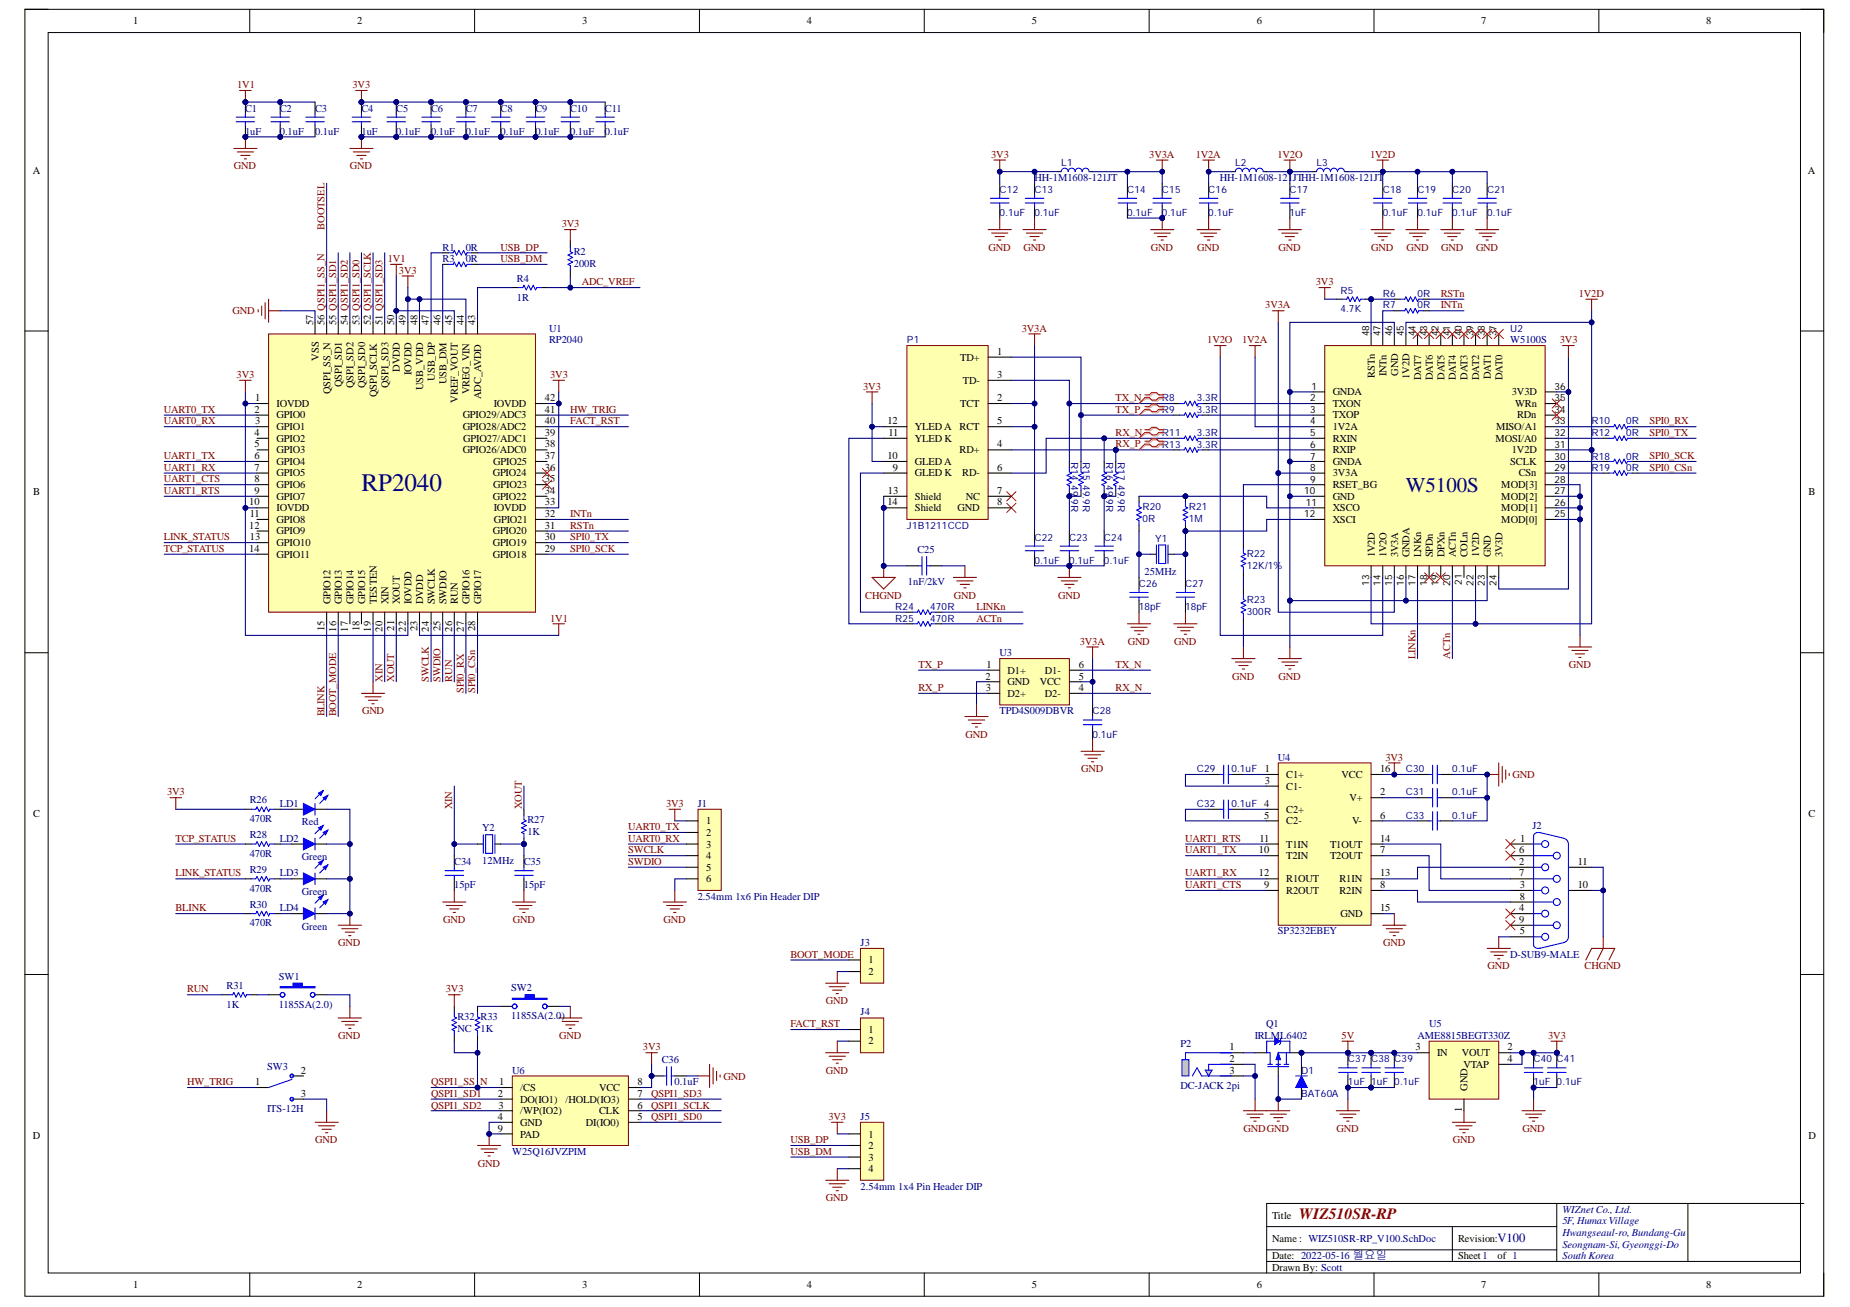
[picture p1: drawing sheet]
<svg xmlns="http://www.w3.org/2000/svg" width="297mm" height="210mm" viewBox="0 0 297 210" stroke-linecap="round" stroke-linejoin="round" font-family="sans-serif">
<defs><g id="words">
<text font-size="4.1" fill="#000080" x="58" y="78.8">RP2040</text>
<text font-size="3.4" fill="#000080" x="225.7" y="79">W5100S</text>
<text font-size="2.5" fill="#800000" x="208.6" y="195.7">WIZ510SR-RP</text>
<text font-size="2" fill="#000080" x="240.5" y="199.5">V100</text>
<g font-size="1.7">
<text x="21.4" y="3.9">1</text>
<text x="57.4" y="3.9">2</text>
<text x="93.5" y="3.9">3</text>
<text x="129.5" y="3.9">4</text>
<text x="165.7" y="3.9">5</text>
<text x="201.8" y="3.9">6</text>
<text x="237.8" y="3.9">7</text>
<text x="274" y="3.9">8</text>
<text x="5.2" y="27.9">A</text>
<text x="290.3" y="27.9">A</text>
<text x="50.3" y="52.2" transform="rotate(-90 50.3 52.2)">57</text>
<text x="52.1" y="52.2" transform="rotate(-90 52.1 52.2)">56 QSPI1_SS_N</text>
<text x="54" y="52.2" transform="rotate(-90 54 52.2)">55 QSPI1_SD1</text>
<text x="55.8" y="52.2" transform="rotate(-90 55.8 52.2)">54 QSPI1_SD2</text>
<text x="57.7" y="52.2" transform="rotate(-90 57.7 52.2)">53 QSPI1_SD0</text>
<text x="59.6" y="52.2" transform="rotate(-90 59.6 52.2)">52 QSPI1_SCLK</text>
<text x="61.4" y="52.2" transform="rotate(-90 61.4 52.2)">51 QSPI1_SD3</text>
<text x="63.3" y="52.2" transform="rotate(-90 63.3 52.2)">50</text>
<text x="65.1" y="52.2" transform="rotate(-90 65.1 52.2)">49</text>
<text x="67" y="52.2" transform="rotate(-90 67 52.2)">48</text>
<text x="68.9" y="52.2" transform="rotate(-90 68.9 52.2)">47</text>
<text x="70.7" y="52.2" transform="rotate(-90 70.7 52.2)">46</text>
<text x="72.6" y="52.2" transform="rotate(-90 72.6 52.2)">45</text>
<text x="74.5" y="52.2" transform="rotate(-90 74.5 52.2)">44</text>
<text x="76.3" y="52.2" transform="rotate(-90 76.3 52.2)">43</text>
<text x="51.2" y="57.9" transform="rotate(-90 51.2 57.9)">VSS</text>
<text x="64.2" y="59.7" transform="rotate(-90 64.2 59.7)">DVDD</text>
<text x="154.2" y="57.9">TD+</text>
<text x="160.1" y="57">1</text>
<text x="41" y="64.4">1</text>
<text x="44.4" y="65.3">IOVDD</text>
<text x="53.1" y="63.3" transform="rotate(-90 53.1 63.3)">QSPI_SS_N</text>
<text x="54.9" y="62.2" transform="rotate(-90 54.9 62.2)">QSPI_SD1</text>
<text x="56.8" y="62.3" transform="rotate(-90 56.8 62.3)">QSPI_SD2</text>
<text x="58.6" y="62.3" transform="rotate(-90 58.6 62.3)">QSPI_SD0</text>
<text x="60.5" y="63.7" transform="rotate(-90 60.5 63.7)">QSPI_SCLK</text>
<text x="62.4" y="62.3" transform="rotate(-90 62.4 62.3)">QSPI_SD3</text>
<text x="66.1" y="60.3" transform="rotate(-90 66.1 60.3)">IOVDD</text>
<text x="67.9" y="62.6" transform="rotate(-90 67.9 62.6)">USB_VDD</text>
<text x="69.8" y="61.1" transform="rotate(-90 69.8 61.1)">USB_DP</text>
<text x="71.7" y="61.7" transform="rotate(-90 71.7 61.7)">USB_DM</text>
<text x="73.5" y="64.7" transform="rotate(-90 73.5 64.7)">VREF_VOUT</text>
<text x="75.4" y="63.3" transform="rotate(-90 75.4 63.3)">VREG_VIN</text>
<text x="77.2" y="64.1" transform="rotate(-90 77.2 64.1)">ADC_AVDD</text>
<text x="79.3" y="65.3">IOVDD</text>
<text x="87.5" y="64.4">42</text>
<text x="154.2" y="65.3">TCT</text>
<text x="154.6" y="61.6">TD-</text>
<text x="160.1" y="60.7">3</text>
<text x="160.1" y="64.4">2</text>
<text x="214" y="63.5">GNDA</text>
<text x="214" y="65.3">TXON</text>
<text x="220.7" y="60.7" transform="rotate(-90 220.7 60.7)">RSTn</text>
<text x="222.6" y="60.4" transform="rotate(-90 222.6 60.4)">INTn</text>
<text x="224.5" y="60.4" transform="rotate(-90 224.5 60.4)">GND</text>
<text x="226.3" y="60.9" transform="rotate(-90 226.3 60.9)">1V2D</text>
<text x="228.2" y="61" transform="rotate(-90 228.2 61)">DAT7</text>
<text x="230.1" y="61" transform="rotate(-90 230.1 61)">DAT6</text>
<text x="231.9" y="61" transform="rotate(-90 231.9 61)">DAT5</text>
<text x="233.8" y="61" transform="rotate(-90 233.8 61)">DAT4</text>
<text x="235.6" y="61" transform="rotate(-90 235.6 61)">DAT3</text>
<text x="237.5" y="61" transform="rotate(-90 237.5 61)">DAT2</text>
<text x="239.4" y="60.9" transform="rotate(-90 239.4 60.9)">DAT1</text>
<text x="241.2" y="61" transform="rotate(-90 241.2 61)">DAT0</text>
<text x="242.7" y="63.5">3V3D</text>
<text x="243.3" y="65.3">WRn</text>
<text x="40.9" y="66.3">2</text>
<text x="40.9" y="70">4</text>
<text x="40.9" y="71.9">5</text>
<text x="41" y="68.1">3</text>
<text x="44.4" y="67.2">GPIO0</text>
<text x="44.4" y="69.1">GPIO1</text>
<text x="44.4" y="70.9">GPIO2</text>
<text x="74.3" y="69.1">GPIO28/ADC2</text>
<text x="74.3" y="67.2">GPIO29/ADC3</text>
<text x="74.4" y="70.9">GPIO27/ADC1</text>
<text x="87.5" y="71.9">38</text>
<text x="87.5" y="70">39</text>
<text x="87.5" y="68.1">40</text>
<text x="87.5" y="66.3">41</text>
<text x="142.5" y="68.1">12</text>
<text x="142.7" y="70">11</text>
<text x="146.9" y="69.1">YLED A</text>
<text x="146.9" y="70.9">YLED K</text>
<text x="154.1" y="69.1">RCT</text>
<text x="160.1" y="71.9">4</text>
<text x="160.1" y="68.1">5</text>
<text x="214" y="67.2">TXOP</text>
<text x="214" y="69.1">1V2A</text>
<text x="214" y="70.9">RXIN</text>
<text x="240.1" y="70.9">MOSI/A0</text>
<text x="240.2" y="69.1">MISO/A1</text>
<text x="243.6" y="67.2">RDn</text>
<text x="40.9" y="73.7">6</text>
<text x="40.9" y="75.6">7</text>
<text x="40.9" y="77.4">8</text>
<text x="44.4" y="72.8">GPIO3</text>
<text x="44.4" y="74.6">GPIO4</text>
<text x="44.4" y="76.5">GPIO5</text>
<text x="74.3" y="72.8">GPIO26/ADC0</text>
<text x="79.1" y="76.5">GPIO24</text>
<text x="79.2" y="74.6">GPIO25</text>
<text x="87.5" y="77.4">35</text>
<text x="87.5" y="75.6">36</text>
<text x="87.5" y="73.7">37</text>
<text x="142.5" y="73.7">10</text>
<text x="143.3" y="75.6">9</text>
<text x="146.9" y="74.6">GLED A</text>
<text x="146.9" y="76.5">GLED K</text>
<text x="154.1" y="72.8">RD+</text>
<text x="154.5" y="76.5">RD-</text>
<text x="160.1" y="75.6">6</text>
<text x="214" y="72.8">RXIP</text>
<text x="214" y="74.6">GNDA</text>
<text x="214" y="76.5">3V3A</text>
<text x="242.5" y="74.6">SCLK</text>
<text x="242.7" y="72.8">1V2D</text>
<text x="243.8" y="76.5">CSn</text>
<text x="5.3" y="79.6">B</text>
<text x="40" y="81.2">10</text>
<text x="40.1" y="83">11</text>
<text x="40.9" y="79.3">9</text>
<text x="44.4" y="78.4">GPIO6</text>
<text x="44.4" y="80.2">GPIO7</text>
<text x="44.4" y="82.1">IOVDD</text>
<text x="44.4" y="83.9">GPIO8</text>
<text x="79.1" y="80.2">GPIO22</text>
<text x="79.2" y="78.4">GPIO23</text>
<text x="79.3" y="83.9">GPIO21</text>
<text x="79.3" y="82.1">IOVDD</text>
<text x="87.5" y="83">32</text>
<text x="87.5" y="81.2">33</text>
<text x="87.5" y="79.3">34</text>
<text x="142.5" y="81.2">14</text>
<text x="142.6" y="79.3">13</text>
<text x="146.9" y="80.2">Shield</text>
<text x="146.9" y="82.1">Shield</text>
<text x="153.7" y="82.1">GND</text>
<text x="155.1" y="80.2">NC</text>
<text x="160.1" y="79.3">7</text>
<text x="160.1" y="81.2">8</text>
<text x="214" y="78.4">RSET_BG</text>
<text x="214" y="80.2">GND</text>
<text x="214" y="82.1">XSCO</text>
<text x="214" y="83.9">XSCI</text>
<text x="241.1" y="83.9">MOD[0]</text>
<text x="241.1" y="82.1">MOD[1]</text>
<text x="241.1" y="80.2">MOD[2]</text>
<text x="241.1" y="78.4">MOD[3]</text>
<text x="290.4" y="79.6">B</text>
<text x="40" y="84.9">12</text>
<text x="40" y="88.7">14</text>
<text x="40.1" y="86.7">13</text>
<text x="44.4" y="85.8">GPIO9</text>
<text x="44.4" y="87.8">GPIO10</text>
<text x="44.4" y="89.6">GPIO11</text>
<text x="79.1" y="89.6">GPIO18</text>
<text x="79.1" y="87.8">GPIO19</text>
<text x="79.1" y="85.8">GPIO20</text>
<text x="87.5" y="88.7">29</text>
<text x="87.5" y="86.7">30</text>
<text x="87.5" y="84.9">31</text>
<text x="220.7" y="89.5" transform="rotate(-90 220.7 89.5)">1V2D</text>
<text x="222.6" y="89.5" transform="rotate(-90 222.6 89.5)">1V2O</text>
<text x="224.5" y="89.5" transform="rotate(-90 224.5 89.5)">3V3A</text>
<text x="226.3" y="89.5" transform="rotate(-90 226.3 89.5)">GNDA</text>
<text x="228.2" y="89.5" transform="rotate(-90 228.2 89.5)">LNKn</text>
<text x="230.1" y="89.5" transform="rotate(-90 230.1 89.5)">SPDn</text>
<text x="231.9" y="89.5" transform="rotate(-90 231.9 89.5)">DPXn</text>
<text x="233.8" y="89.5" transform="rotate(-90 233.8 89.5)">ACTn</text>
<text x="235.6" y="89.5" transform="rotate(-90 235.6 89.5)">COLn</text>
<text x="237.5" y="89.5" transform="rotate(-90 237.5 89.5)">1V2D</text>
<text x="239.4" y="89.5" transform="rotate(-90 239.4 89.5)">GND</text>
<text x="241.2" y="89.5" transform="rotate(-90 241.2 89.5)">3V3D</text>
<text x="52.1" y="101.4" transform="rotate(-90 52.1 101.4)">15</text>
<text x="53.1" y="97.1" transform="rotate(-90 53.1 97.1)">GPIO12</text>
<text x="54" y="101.4" transform="rotate(-90 54 101.4)">16</text>
<text x="54.9" y="97.1" transform="rotate(-90 54.9 97.1)">GPIO13</text>
<text x="55.8" y="101.4" transform="rotate(-90 55.8 101.4)">17</text>
<text x="56.8" y="97.1" transform="rotate(-90 56.8 97.1)">GPIO14</text>
<text x="57.7" y="101.4" transform="rotate(-90 57.7 101.4)">18</text>
<text x="58.6" y="97.1" transform="rotate(-90 58.6 97.1)">GPIO15</text>
<text x="59.6" y="101.4" transform="rotate(-90 59.6 101.4)">19</text>
<text x="60.5" y="97.1" transform="rotate(-90 60.5 97.1)">TESTEN</text>
<text x="61.4" y="101.4" transform="rotate(-90 61.4 101.4)">20</text>
<text x="62.4" y="97.1" transform="rotate(-90 62.4 97.1)">XIN</text>
<text x="63.3" y="101.3" transform="rotate(-90 63.3 101.3)">21</text>
<text x="64.2" y="97.1" transform="rotate(-90 64.2 97.1)">XOUT</text>
<text x="65.1" y="101.4" transform="rotate(-90 65.1 101.4)">22</text>
<text x="66.1" y="97.1" transform="rotate(-90 66.1 97.1)">IOVDD</text>
<text x="67" y="101.4" transform="rotate(-90 67 101.4)">23</text>
<text x="67.9" y="97.1" transform="rotate(-90 67.9 97.1)">DVDD</text>
<text x="68.9" y="101.4" transform="rotate(-90 68.9 101.4)">24</text>
<text x="69.8" y="97.1" transform="rotate(-90 69.8 97.1)">SWCLK</text>
<text x="70.7" y="101.4" transform="rotate(-90 70.7 101.4)">25</text>
<text x="71.7" y="97.1" transform="rotate(-90 71.7 97.1)">SWDIO</text>
<text x="72.6" y="101.4" transform="rotate(-90 72.6 101.4)">26</text>
<text x="73.5" y="97.1" transform="rotate(-90 73.5 97.1)">RUN</text>
<text x="74.5" y="101.4" transform="rotate(-90 74.5 101.4)">27</text>
<text x="75.4" y="97.1" transform="rotate(-90 75.4 97.1)">GPIO16</text>
<text x="76.3" y="101.4" transform="rotate(-90 76.3 101.4)">28</text>
<text x="77.2" y="97.1" transform="rotate(-90 77.2 97.1)">GPIO17</text>
<text x="158.4" y="107.3">1</text>
<text x="173.2" y="107.3">6</text>
<text x="158.2" y="109.1">2</text>
<text x="158.3" y="111">3</text>
<text x="161.8" y="108.2">D1+</text>
<text x="161.8" y="110.1">GND</text>
<text x="161.8" y="111.9">D2+</text>
<text x="166.9" y="110.1">VCC</text>
<text x="167.8" y="111.9">D2-</text>
<text x="167.8" y="108.2">D1-</text>
<text x="173.2" y="111">4</text>
<text x="173.2" y="109.1">5</text>
<text x="203.1" y="125.9">3</text>
<text x="206.5" y="125">C1+</text>
<text x="215.4" y="125">VCC</text>
<text x="221.6" y="124">16</text>
<text x="5.3" y="131.2">C</text>
<text x="203" y="131.5">5</text>
<text x="206.5" y="126.8">C1-</text>
<text x="206.5" y="130.5">C2+</text>
<text x="216.7" y="128.7">V+</text>
<text x="221.6" y="127.7">2</text>
<text x="221.6" y="131.5">6</text>
<text x="290.4" y="131.2">C</text>
<text x="113.4" y="132.4">1</text>
<text x="113.4" y="134.3">2</text>
<text x="113.4" y="136.1">3</text>
<text x="113.4" y="138">4</text>
<text x="202.1" y="137">10</text>
<text x="202.2" y="135.2">11</text>
<text x="206.5" y="132.4">C2-</text>
<text x="206.5" y="138">T2IN</text>
<text x="206.5" y="136.1">T1IN</text>
<text x="213.6" y="138">T2OUT</text>
<text x="213.6" y="136.1">T1OUT</text>
<text x="217.1" y="132.4">V-</text>
<text x="221.6" y="137">7</text>
<text x="221.6" y="135.2">14</text>
<text x="243.9" y="137">6</text>
<text x="244.1" y="135.2">1</text>
<text x="113.4" y="139.8">5</text>
<text x="113.4" y="141.7">6</text>
<text x="202.1" y="140.8">12</text>
<text x="203" y="142.6">9</text>
<text x="206.5" y="143.6">R2OUT</text>
<text x="206.5" y="141.7">R1OUT</text>
<text x="215.1" y="143.6">R2IN</text>
<text x="215.1" y="141.7">R1IN</text>
<text x="221.6" y="142.6">8</text>
<text x="221.6" y="140.8">13</text>
<text x="243.9" y="138.9">2</text>
<text x="243.9" y="140.8">7</text>
<text x="244" y="142.6">3</text>
<text x="253.3" y="138.9">11</text>
<text x="253.3" y="142.6">10</text>
<text x="215.2" y="147.3">GND</text>
<text x="221.6" y="146.3">15</text>
<text x="243.9" y="146.3">4</text>
<text x="243.9" y="148.2">9</text>
<text x="244" y="144.5">8</text>
<text x="139.4" y="154.7">1</text>
<text x="244" y="150.1">5</text>
<text x="139.4" y="156.6">2</text>
<text x="139.4" y="167.7">2</text>
<text x="139.4" y="165.9">1</text>
<text x="48.3" y="172.5">2</text>
<text x="197.4" y="168.7">1</text>
<text x="197.4" y="170.6">2</text>
<text x="197.4" y="172.5">3</text>
<text x="227.3" y="168.7">3</text>
<text x="230.7" y="169.6">IN</text>
<text x="234.7" y="169.6">VOUT</text>
<text x="235" y="171.5">VTAP</text>
<text x="242.1" y="168.7">2</text>
<text x="242.1" y="170.6">4</text>
<text x="41" y="174.3">1</text>
<text x="48.3" y="176.2">3</text>
<text x="80" y="176.2">2</text>
<text x="80" y="179.9">4</text>
<text x="80" y="178">3</text>
<text x="80.1" y="174.3">1</text>
<text x="83.5" y="175.3">/CS</text>
<text x="83.5" y="177.1">DO(IO1)</text>
<text x="83.5" y="179">/WP(IO2)</text>
<text x="90.8" y="177.1">/HOLD(IO3)</text>
<text x="96.2" y="179">CLK</text>
<text x="96.2" y="175.3">VCC</text>
<text x="102.4" y="179.9">5</text>
<text x="102.4" y="178">6</text>
<text x="102.4" y="176.2">7</text>
<text x="102.4" y="174.3">8</text>
<text x="234.7" y="178.6" transform="rotate(-90 234.7 178.6)">1</text>
<text x="235.6" y="175.2" transform="rotate(-90 235.6 175.2)">GND</text>
<text x="5.2" y="182.9">D</text>
<text x="80" y="181.8">9</text>
<text x="83.5" y="180.8">GND</text>
<text x="83.5" y="182.7">PAD</text>
<text x="94.1" y="180.8">DI(IO0)</text>
<text x="139.4" y="182.7">1</text>
<text x="139.4" y="184.6">2</text>
<text x="290.4" y="182.9">D</text>
<text x="139.4" y="186.4">3</text>
<text x="139.4" y="188.3">4</text>
<text x="204.2" y="195.7">Title</text>
<text x="204.2" y="202.2">Date: 2022-05-16 월요일</text>
<text x="204.2" y="199.4">Name : WIZ510SR-RP_V100.SchDoc</text>
<text x="234.1" y="199.4">Revision:</text>
<text x="234.1" y="202.2">Sheet1</text>
<text x="240.5" y="202.2">of 1</text>
<text x="21.4" y="206.9">1</text>
<text x="57.4" y="206.9">2</text>
<text x="93.5" y="206.9">3</text>
<text x="129.5" y="206.9">4</text>
<text x="165.7" y="206.9">5</text>
<text x="201.8" y="206.9">6</text>
<text x="204.2" y="204.1">Drawn By: Scott</text>
<text x="237.8" y="206.9">7</text>
<text x="274" y="206.9">8</text>
</g>
<g font-size="1.7" fill="#800000">
<text x="38.1" y="14.2">1V1</text>
<text x="56.6" y="14.2">3V3</text>
<text x="37.6" y="27.2">GND</text>
<text x="56.2" y="27.2">GND</text>
<text x="159.2" y="25.4">3V3</text>
<text x="184.5" y="25.4">3V3A</text>
<text x="192" y="25.4">1V2A</text>
<text x="205.1" y="25.4">1V2O</text>
<text x="220" y="25.4">1V2D</text>
<text x="52.1" y="36.9" transform="rotate(-90 52.1 36.9)">BOOTSEL</text>
<text x="80.4" y="40.2">USB_DP</text>
<text x="90.2" y="36.5">3V3</text>
<text x="158.7" y="40.2">GND</text>
<text x="164.3" y="40.2">GND</text>
<text x="184.8" y="40.2">GND</text>
<text x="192.2" y="40.2">GND</text>
<text x="205.3" y="40.2">GND</text>
<text x="220.2" y="40.2">GND</text>
<text x="225.8" y="40.2">GND</text>
<text x="231.4" y="40.2">GND</text>
<text x="237" y="40.2">GND</text>
<text x="62.3" y="42.1">1V1</text>
<text x="64" y="44">3V3</text>
<text x="80.4" y="42.1">USB_DM</text>
<text x="93.4" y="45.8">ADC_VREF</text>
<text x="211.3" y="45.8">3V3</text>
<text x="231.3" y="47.7">RSTn</text>
<text x="253.5" y="47.7">1V2D</text>
<text x="37.3" y="50.5">GND</text>
<text x="164.1" y="53.3">3V3A</text>
<text x="203.1" y="49.5">3V3A</text>
<text x="231.3" y="49.5">INTn</text>
<text x="193.8" y="55.1">1V2O</text>
<text x="199.4" y="55.1">1V2A</text>
<text x="250.4" y="55.1">3V3</text>
<text x="38" y="60.7">3V3</text>
<text x="88.3" y="60.7">3V3</text>
<text x="138.6" y="62.6">3V3</text>
<text x="179.1" y="64.4">TX_N</text>
<text x="26.3" y="66.3">UART0_TX</text>
<text x="26.3" y="68.1">UART0_RX</text>
<text x="91.5" y="68.1">FACT_RST</text>
<text x="91.5" y="66.3">HW_TRIG</text>
<text x="179.1" y="66.3">TX_P</text>
<text x="179.1" y="70">RX_N</text>
<text x="179.1" y="71.9">RX_P</text>
<text x="264.8" y="70">SPI0_TX</text>
<text x="264.8" y="68.1">SPI0_RX</text>
<text x="26.3" y="73.7">UART1_TX</text>
<text x="26.3" y="75.6">UART1_RX</text>
<text x="26.3" y="77.4">UART1_CTS</text>
<text x="264.8" y="73.7">SPI0_SCK</text>
<text x="264.8" y="75.6">SPI0_CSn</text>
<text x="26.3" y="79.3">UART1_RTS</text>
<text x="91.5" y="83">INTn</text>
<text x="26.3" y="86.7">LINK_STATUS</text>
<text x="26.3" y="88.7">TCP_STATUS</text>
<text x="91.5" y="84.9">RSTn</text>
<text x="91.5" y="88.7">SPI0_SCK</text>
<text x="91.5" y="86.7">SPI0_TX</text>
<text x="88.3" y="99.8">1V1</text>
<text x="138.9" y="96.1">CHGND</text>
<text x="153.1" y="96.1">GND</text>
<text x="156.8" y="98">LINKn</text>
<text x="156.8" y="99.8">ACTn</text>
<text x="169.9" y="96.1">GND</text>
<text x="147.5" y="107.3">TX_P</text>
<text x="173.4" y="103.6">3V3A</text>
<text x="179.1" y="107.3">TX_N</text>
<text x="181.1" y="103.6">GND</text>
<text x="188.5" y="103.6">GND</text>
<text x="227.3" y="105.8" transform="rotate(-90 227.3 105.8)">LINKn</text>
<text x="232.8" y="105.8" transform="rotate(-90 232.8 105.8)">ACTn</text>
<text x="251.9" y="107.3">GND</text>
<text x="61.4" y="109.5" transform="rotate(-90 61.4 109.5)">XIN</text>
<text x="63.3" y="109.5" transform="rotate(-90 63.3 109.5)">XOUT</text>
<text x="68.9" y="109.5" transform="rotate(-90 68.9 109.5)">SWCLK</text>
<text x="70.7" y="109.5" transform="rotate(-90 70.7 109.5)">SWDIO</text>
<text x="72.6" y="109.5" transform="rotate(-90 72.6 109.5)">RUN</text>
<text x="74.5" y="111.3" transform="rotate(-90 74.5 111.3)">SPI0_RX</text>
<text x="76.3" y="111.3" transform="rotate(-90 76.3 111.3)">SPI0_CSn</text>
<text x="147.5" y="111">RX_P</text>
<text x="179.1" y="111">RX_N</text>
<text x="197.8" y="109.1">GND</text>
<text x="205.3" y="109.1">GND</text>
<text x="52.1" y="115.1" transform="rotate(-90 52.1 115.1)">BLINK</text>
<text x="54" y="115.1" transform="rotate(-90 54 115.1)">BOOT_MODE</text>
<text x="58.1" y="114.7">GND</text>
<text x="155" y="118.4">GND</text>
<text x="173.6" y="124">GND</text>
<text x="222.4" y="122.2">3V3</text>
<text x="242.8" y="125">GND</text>
<text x="26.8" y="127.7">3V3</text>
<text x="72.6" y="129.9" transform="rotate(-90 72.6 129.9)">XIN</text>
<text x="83.8" y="129.9" transform="rotate(-90 83.8 129.9)">XOUT</text>
<text x="106.9" y="129.6">3V3</text>
<text x="28.2" y="135.2">TCP_STATUS</text>
<text x="100.9" y="137">SWCLK</text>
<text x="100.9" y="133.3">UART0_TX</text>
<text x="100.9" y="135.2">UART0_RX</text>
<text x="190.3" y="137">UART1_TX</text>
<text x="190.3" y="135.2">UART1_RTS</text>
<text x="28.2" y="140.8">LINK_STATUS</text>
<text x="100.9" y="138.9">SWDIO</text>
<text x="190.3" y="140.8">UART1_RX</text>
<text x="190.3" y="142.6">UART1_CTS</text>
<text x="28.2" y="146.3">BLINK</text>
<text x="71.2" y="148.2">GND</text>
<text x="82.3" y="148.2">GND</text>
<text x="106.5" y="148.2">GND</text>
<text x="54.3" y="151.9">GND</text>
<text x="126.9" y="153.8">BOOT_MODE</text>
<text x="222.1" y="151.9">GND</text>
<text x="238.9" y="155.6">GND</text>
<text x="254.4" y="155.6">CHGND</text>
<text x="30" y="159.4">RUN</text>
<text x="71.6" y="159.4">3V3</text>
<text x="132.6" y="161.2">GND</text>
<text x="54.3" y="166.8">GND</text>
<text x="89.8" y="166.8">GND</text>
<text x="126.9" y="164.9">FACT_RST</text>
<text x="215.4" y="166.8">5V</text>
<text x="248.6" y="166.8">3V3</text>
<text x="103.2" y="168.7">3V3</text>
<text x="116.2" y="173.4">GND</text>
<text x="132.6" y="172.5">GND</text>
<text x="30" y="174.3">HW_TRIG</text>
<text x="69.2" y="174.3">QSPI1_SS_N</text>
<text x="69.2" y="176.2">QSPI1_SD1</text>
<text x="69.2" y="178">QSPI1_SD2</text>
<text x="104.6" y="178">QSPI1_SCLK</text>
<text x="104.6" y="179.9">QSPI1_SD0</text>
<text x="104.6" y="176.2">QSPI1_SD3</text>
<text x="133" y="179.9">3V3</text>
<text x="50.6" y="183.6">GND</text>
<text x="126.9" y="183.6">USB_DP</text>
<text x="126.9" y="185.5">USB_DM</text>
<text x="199.7" y="181.8">GNDGND</text>
<text x="214.6" y="181.8">GND</text>
<text x="233.3" y="183.6">GND</text>
<text x="244.4" y="181.8">GND</text>
<text x="76.7" y="187.3">GND</text>
<text x="132.6" y="192.9">GND</text>
</g>
<g font-size="1.7" fill="#000080">
<text x="39.3" y="17.9">C1</text>
<text x="44.9" y="17.9">C2</text>
<text x="50.6" y="17.9">C3</text>
<text x="58" y="17.9">C4</text>
<text x="63.6" y="17.9">C5</text>
<text x="69.2" y="17.9">C6</text>
<text x="74.8" y="17.9">C7</text>
<text x="80.4" y="17.9">C8</text>
<text x="86" y="17.9">C9</text>
<text x="91.5" y="17.9">C10</text>
<text x="97.1" y="17.9">C11</text>
<text x="39.3" y="21.6">1uF</text>
<text x="44.9" y="21.6">0.1uF</text>
<text x="50.6" y="21.6">0.1uF</text>
<text x="58" y="21.6">1uF</text>
<text x="63.6" y="21.6">0.1uF</text>
<text x="69.2" y="21.6">0.1uF</text>
<text x="74.8" y="21.6">0.1uF</text>
<text x="80.4" y="21.6">0.1uF</text>
<text x="86" y="21.6">0.1uF</text>
<text x="91.5" y="21.6">0.1uF</text>
<text x="97.1" y="21.6">0.1uF</text>
<text x="166.1" y="29.1">HH-1M1608-121JT</text>
<text x="195.9" y="29.1">HH-1M1608-121JTHH-1M1608-121JT</text>
<text x="71.1" y="40.2">R1</text>
<text x="74.8" y="40.2">0R</text>
<text x="92.1" y="41">R2</text>
<text x="71.1" y="42.1">R3</text>
<text x="74.8" y="42.1">0R</text>
<text x="83" y="45.2">R4</text>
<text x="92.1" y="42.9">200R</text>
<text x="83" y="48.3">1R</text>
<text x="88.2" y="53.3">U1</text>
<text x="88.2" y="55.1">RP2040</text>
<text x="242.5" y="55.1">W5100S</text>
<text x="147.3" y="88.9">C25</text>
<text x="145.8" y="94">1nF/2kV</text>
<text x="183.8" y="92.4">25MHz</text>
<text x="160.5" y="105.4">U3</text>
<text x="160.5" y="114.7">TPD4S009DBVR</text>
<text x="205.2" y="122.2">U4</text>
<text x="40.1" y="129">R26</text>
<text x="44.9" y="129.6">LD1</text>
<text x="112" y="129.6">J1</text>
<text x="40.1" y="134.6">R28</text>
<text x="40.1" y="137.6">470R</text>
<text x="40.1" y="132.1">470R</text>
<text x="44.9" y="135.2">LD2</text>
<text x="48.5" y="132.6">Red</text>
<text x="77.4" y="133.5">Y2</text>
<text x="84.7" y="132.2">R27</text>
<text x="84.7" y="134.1">1K</text>
<text x="246" y="133.2">J2</text>
<text x="40.1" y="140.3">R29</text>
<text x="40.1" y="143.2">470R</text>
<text x="44.9" y="140.8">LD3</text>
<text x="48.5" y="143.7">Green</text>
<text x="48.5" y="138.1">Green</text>
<text x="72.9" y="138.9">C34</text>
<text x="72.9" y="142.6">15pF</text>
<text x="77.4" y="138.7">12MHz</text>
<text x="84.1" y="138.9">C35</text>
<text x="84.1" y="142.6">15pF</text>
<text x="40.1" y="145.8">R30</text>
<text x="40.1" y="148.8">470R</text>
<text x="44.9" y="146.3">LD4</text>
<text x="48.5" y="149.3">Green</text>
<text x="112" y="144.5">2.54mm 1x6 Pin Header DIP</text>
<text x="138.2" y="151.9">J3</text>
<text x="205.2" y="150.1">SP3232EBEY</text>
<text x="242.5" y="153.8">D-SUB9-MALE</text>
<text x="36.4" y="158.9">R31</text>
<text x="36.4" y="161.8">1K</text>
<text x="44.8" y="157.3">SW1</text>
<text x="44.8" y="161.8">1185SA(2.0)</text>
<text x="82.1" y="159.2">SW2</text>
<text x="73.4" y="163.8">R32 R33</text>
<text x="73.4" y="165.7">NC</text>
<text x="77.2" y="165.7">1K</text>
<text x="82.1" y="163.7">1185SA(2.0)</text>
<text x="138.2" y="163.1">J4</text>
<text x="201.5" y="166.8">IRLML6402</text>
<text x="203.3" y="164.9">Q1</text>
<text x="227.6" y="166.8">AME8815BEGT330Z</text>
<text x="229.5" y="164.9">U5</text>
<text x="42.9" y="171.9">SW3</text>
<text x="82.2" y="172.5">U6</text>
<text x="106.3" y="170.8">C36</text>
<text x="189.5" y="168.2">P2</text>
<text x="42.9" y="178.6">ITS-12H</text>
<text x="108.3" y="174.3">0.1uF</text>
<text x="138.2" y="179.9">J5</text>
<text x="189.5" y="174.8">DC-JACK 2pi</text>
<text x="82.2" y="185.5">W25Q16JVZPIM</text>
<text x="138.2" y="191.1">2.54mm 1x4 Pin Header DIP</text>
<text x="250.9" y="194.8">WIZnet Co., Ltd.</text>
<text x="250.9" y="196.6">5F, Humax Village</text>
<text x="250.9" y="198.5">Hwangseaul-ro, Bundang-Gu</text>
<text x="250.9" y="200.4">Seongnam-Si,Gyeonggi-Do</text>
<text x="250.9" y="202.2">South Korea</text>
</g>
<g font-size="1.6" fill="#000080">
<text x="170.4" y="26.6">L1</text>
<text x="198.3" y="26.6">L2</text>
<text x="211.4" y="26.6">L3</text>
<text x="160.5" y="30.9">C12</text>
<text x="160.5" y="34.7">0.1uF</text>
<text x="166.1" y="30.9">C13</text>
<text x="166.1" y="34.7">0.1uF</text>
<text x="181" y="30.9">C14</text>
<text x="181" y="34.7">0.1uF</text>
<text x="186.6" y="30.9">C15</text>
<text x="186.6" y="34.7">0.1uF</text>
<text x="194" y="30.9">C16</text>
<text x="194" y="34.7">0.1uF</text>
<text x="207" y="30.9">C17</text>
<text x="207" y="34.7">1uF</text>
<text x="222" y="30.9">C18</text>
<text x="222" y="34.7">0.1uF</text>
<text x="227.6" y="30.9">C19</text>
<text x="227.6" y="34.7">0.1uF</text>
<text x="233.2" y="30.9">C20</text>
<text x="233.2" y="34.7">0.1uF</text>
<text x="238.8" y="30.9">C21</text>
<text x="238.8" y="34.7">0.1uF</text>
<text x="215.2" y="47.2">R5</text>
<text x="222" y="47.7">R6</text>
<text x="227.6" y="47.7">0R</text>
<text x="215.2" y="50.1">4.7K</text>
<text x="222" y="49.5">R7</text>
<text x="227.6" y="49.5">0R</text>
<text x="242.5" y="53.3">U2</text>
<text x="145.6" y="55.1">P1</text>
<text x="186.6" y="64.4">R8</text>
<text x="192.1" y="64.4">3.3R</text>
<text x="186.6" y="66.3">R9</text>
<text x="186.6" y="70.1">R11</text>
<text x="186.6" y="71.9">R13</text>
<text x="192.1" y="66.3">3.3R</text>
<text x="192.1" y="70.1">3.3R</text>
<text x="192.1" y="71.9">3.3R</text>
<text x="255.5" y="68.1">R10</text>
<text x="255.5" y="70.1">R12</text>
<text x="261.1" y="68.1">0R</text>
<text x="261.1" y="70.1">0R</text>
<text x="172" y="74.1" transform="rotate(90 172 74.1)">R14</text>
<text x="172" y="77.9" transform="rotate(90 172 77.9)">49.9R</text>
<text x="173.9" y="74.1" transform="rotate(90 173.9 74.1)">R15</text>
<text x="173.9" y="77.9" transform="rotate(90 173.9 77.9)">49.9R</text>
<text x="177.6" y="74.1" transform="rotate(90 177.6 74.1)">R16</text>
<text x="177.6" y="77.9" transform="rotate(90 177.6 77.9)">49.9R</text>
<text x="179.5" y="74.1" transform="rotate(90 179.5 74.1)">R17</text>
<text x="179.5" y="77.9" transform="rotate(90 179.5 77.9)">49.9R</text>
<text x="255.5" y="73.8">R18</text>
<text x="255.5" y="75.7">R19</text>
<text x="261.1" y="73.8">0R</text>
<text x="261.1" y="75.7">0R</text>
<text x="183.4" y="81.9">R20</text>
<text x="183.4" y="83.8">0R</text>
<text x="190.9" y="81.9">R21</text>
<text x="190.9" y="83.8">1M</text>
<text x="145.6" y="85">J1B1211CCD</text>
<text x="166.1" y="86.8">C22</text>
<text x="171.7" y="86.8">C23</text>
<text x="177.3" y="86.8">C24</text>
<text x="185.5" y="87">Y1</text>
<text x="200.2" y="89.4">R22</text>
<text x="166.1" y="90.5">0.1uF</text>
<text x="171.7" y="90.5">0.1uF</text>
<text x="177.3" y="90.5">0.1uF</text>
<text x="182.8" y="94.3">C26</text>
<text x="190.3" y="94.3">C27</text>
<text x="200.2" y="91.3">12K/1%</text>
<text x="143.8" y="98">R24</text>
<text x="143.8" y="99.8">R25</text>
<text x="149.3" y="98">470R</text>
<text x="149.3" y="99.8">470R</text>
<text x="182.8" y="98">18pF</text>
<text x="190.3" y="98">18pF</text>
<text x="200.2" y="96.9">R23</text>
<text x="200.2" y="98.7">300R</text>
<text x="175.4" y="114.7">C28</text>
<text x="175.4" y="118.4">0.1uF</text>
<text x="192.1" y="124">C29</text>
<text x="197.7" y="124">0.1uF 1</text>
<text x="225.7" y="124">C30</text>
<text x="233.2" y="124">0.1uF</text>
<text x="192.1" y="129.6">C32</text>
<text x="197.7" y="129.6">0.1uF 4</text>
<text x="225.7" y="127.7">C31</text>
<text x="225.7" y="131.5">C33</text>
<text x="233.2" y="127.7">0.1uF</text>
<text x="233.2" y="131.5">0.1uF</text>
<text x="208.9" y="172.5">D1</text>
<text x="216.4" y="170.6">C37 C38 C39</text>
<text x="246.2" y="170.6">C40 C41</text>
<text x="208.9" y="176.2">BAT60A</text>
<text x="216.4" y="174.3">1uF 1uF 0.1uF</text>
<text x="246.2" y="174.3">1uF 0.1uF</text>
</g>
<g font-size="1.6">
<text x="219.8" y="54" transform="rotate(-90 219.8 54)">48</text>
<text x="221.7" y="54" transform="rotate(-90 221.7 54)">47</text>
<text x="223.5" y="54" transform="rotate(-90 223.5 54)">46</text>
<text x="225.4" y="54" transform="rotate(-90 225.4 54)">45</text>
<text x="227.3" y="54" transform="rotate(-90 227.3 54)">44</text>
<text x="229.1" y="54" transform="rotate(-90 229.1 54)">43</text>
<text x="231" y="54" transform="rotate(-90 231 54)">42</text>
<text x="232.8" y="54" transform="rotate(-90 232.8 54)">41</text>
<text x="234.7" y="54" transform="rotate(-90 234.7 54)">40</text>
<text x="236.6" y="54" transform="rotate(-90 236.6 54)">39</text>
<text x="238.4" y="54" transform="rotate(-90 238.4 54)">38</text>
<text x="240.3" y="54" transform="rotate(-90 240.3 54)">37</text>
<text x="210.3" y="64.4">2</text>
<text x="210.6" y="62.6">1</text>
<text x="249.6" y="64.4">35</text>
<text x="249.6" y="62.6">36</text>
<text x="210.3" y="66.3">3</text>
<text x="210.3" y="68.1">4</text>
<text x="210.3" y="70.1">5</text>
<text x="210.3" y="71.9">6</text>
<text x="249.6" y="71.9">31</text>
<text x="249.6" y="70.1">32</text>
<text x="249.6" y="68.1">33</text>
<text x="249.6" y="66.3">34</text>
<text x="210.3" y="73.8">7</text>
<text x="210.3" y="75.7">8</text>
<text x="210.3" y="77.5">9</text>
<text x="249.6" y="77.5">28</text>
<text x="249.6" y="75.7">29</text>
<text x="249.6" y="73.8">30</text>
<text x="209.4" y="79.4">10</text>
<text x="209.4" y="83.1">12</text>
<text x="209.7" y="81.2">11</text>
<text x="249.6" y="83.1">25</text>
<text x="249.6" y="81.2">26</text>
<text x="249.6" y="79.4">27</text>
<text x="219.8" y="94.1" transform="rotate(-90 219.8 94.1)">13</text>
<text x="221.7" y="94.1" transform="rotate(-90 221.7 94.1)">14</text>
<text x="223.5" y="94.1" transform="rotate(-90 223.5 94.1)">15</text>
<text x="225.4" y="94.1" transform="rotate(-90 225.4 94.1)">16</text>
<text x="227.3" y="94.1" transform="rotate(-90 227.3 94.1)">17</text>
<text x="229.1" y="94.1" transform="rotate(-90 229.1 94.1)">18</text>
<text x="231" y="94.1" transform="rotate(-90 231 94.1)">19</text>
<text x="232.8" y="94.1" transform="rotate(-90 232.8 94.1)">20</text>
<text x="234.7" y="93.9" transform="rotate(-90 234.7 93.9)">21</text>
<text x="236.6" y="94.1" transform="rotate(-90 236.6 94.1)">22</text>
<text x="238.4" y="94.1" transform="rotate(-90 238.4 94.1)">23</text>
<text x="240.3" y="94.1" transform="rotate(-90 240.3 94.1)">24</text>
</g>
</g></defs>
<path d="M4 1.5h288.8v206.7h-288.8z" fill="none" stroke="#000" stroke-width=".16"/>
<path d="M7.7 5.2h281.4v199.2h-281.4z" fill-rule="evenodd" fill="#fff"/>
<g fill="none" stroke="#000" stroke-width=".16">
<path d="M4 1.5h3.7M7.7 5.2h281.4v199.2h-281.4zM40.1 1.5v3.7M76.2 1.5v3.7M112.3 1.5v3.7M148.4 1.5v3.7M184.5 1.5v3.7M220.6 1.5v3.7M256.7 1.5v3.7M289.1 1.5h3.7v3.7M4 53.2h3.7M289.1 53.2h3.7"/>
<path d="M4 104.8h3.7M289.1 104.8h3.7M4 156.5h3.7M289.1 156.5h3.7M203.4 197h46.6M233.2 197v5.6M250 193.3v9.3M271 193.3v9.3M289.6 193.3h-86.2v11.1M40.1 204.4v3.8M76.2 204.4v3.8M112.3 204.4v3.8"/>
<path d="M148.4 204.4v3.8M184.5 204.4v3.8M203.4 202.6h85.7M203.4 200.7h46.6M220.6 204.4v3.8M256.7 204.4v3.8M292.8 204.4v3.8"/>
</g>
<path d="M212.7 55.5h35.4v35.4h-35.4z" fill-rule="evenodd" fill="#ffffb0"/>
<path d="M212.7 55.5h35.4v35.4h-35.4z" fill="none" stroke="#800000" stroke-width=".16"/>
<g fill="none" stroke="#000" stroke-width=".17">
<path d="M220.1 53.6v1.9M222 53.6v1.9M223.9 53.6v1.9M225.7 53.6v1.9M227.6 53.6v1.9M229.5 53.6v1.9M231.3 53.6v1.9M233.2 53.6v1.9M235.1 53.6v1.9M236.9 53.6v1.9M238.8 53.6v1.9M240.6 53.6v1.9"/>
<path d="M210.8 62.9h1.9M210.8 64.8h1.9M210.8 66.7h1.9M210.8 68.5h1.9M210.8 70.4h1.9M210.8 72.3h1.9M210.8 74.1h1.9M210.8 76h1.9M210.8 77.8h1.9M210.8 79.7h1.9M248.1 62.9h1.9M248.1 64.8h1.9"/>
<path d="M248.1 66.7h1.9M248.1 68.5h1.9M248.1 70.4h1.9M248.1 72.3h1.9M248.1 74.1h1.9M248.1 76h1.9M248.1 77.8h1.9M248.1 79.7h1.9M184.7 89h1M187.5 89h1M210.8 81.6h1.9M210.8 83.4h1.9"/>
<path d="M220.1 90.9v1.8M222 90.9v1.8M223.9 90.9v1.8M225.7 90.9v1.8M227.6 90.9v1.8M229.5 90.9v1.8M231.3 90.9v1.8M233.2 90.9v1.8M235.1 90.9v1.8M236.9 90.9v1.8M238.8 90.9v1.8M240.6 90.9v1.8"/>
<path d="M248.1 81.6h1.9M248.1 83.4h1.9"/>
</g>
<path d="M185.7 87.5v3M186 87.5h1.2v3h-1.2zM187.5 87.5v3" fill="none" stroke="#00f" stroke-width=".17"/>
<g fill="none" stroke="#800000" stroke-width=".17">
<path d="M221.1 25.7h1.8M222 25.7v1.9M195 55.5h1.9M195.9 55.5v1.9M200.6 55.5h1.8M201.5 55.5v1.9M204.3 49.9h1.9M205.2 49.9v1.9M211.8 46.2h1.8M212.7 46.2v1.8M254.6 48h1.9M255.6 48v1.9"/>
<path d="M182.9 98.3v1.9M190.3 98.3v1.9M181 100.2h3.7M181.6 100.7h2.6M182.1 101.3h1.5M182.7 101.9h.4M188.5 100.2h3.7M189 100.7h2.6M189.6 101.3h1.5M190.1 101.9h.4M197.8 105.8h3.7M198.3 106.3h2.7"/>
<path d="M198.9 106.9h1.5M199.5 107.4h.3M199.6 103.9v1.9M205.2 105.8h3.8M205.8 106.3h2.6M206.4 106.9h1.5M206.9 107.4h.4M207.1 103.9v1.9M251.8 103.9h3.8M252.4 104.5h2.6M252.9 105h1.5M253.5 105.6h.4"/>
<path d="M253.7 102v1.9"/>
</g>
<circle cx="222" cy="27.6" r=".37" fill="#000080"/>
<circle cx="222" cy="27.6" r=".37" fill="none" stroke="#000080" stroke-width=".16"/>
<path d="M210.8 27.6h.6M215.9 27.6h.5" fill="none" stroke="#000" stroke-width=".17"/>
<path d="M211.4 27.6a.56 .56 0 0 1 .5-.6 .56 .56 0 0 1 .6 .6 .56 .56 0 0 1 .6-.6 .56 .56 0 0 1 .5 .6 .56 .56 0 0 1 .6-.6 .56 .56 0 0 1 .5 .6 .56 .56 0 0 1 .6-.6 .56 .56 0 0 1 .6 .6" fill="none" stroke="#00f" stroke-width=".17"/>
<path d="M206.2 25.7h1.8M207.1 25.7v1.9" fill="none" stroke="#800000" stroke-width=".17"/>
<circle cx="207.1" cy="27.6" r=".37" fill="#000080"/>
<circle cx="207.1" cy="27.6" r=".37" fill="none" stroke="#000080" stroke-width=".16"/>
<path d="M159.6 25.7h1.9M160.5 25.7v1.9" fill="none" stroke="#800000" stroke-width=".17"/>
<circle cx="160.5" cy="27.6" r=".37" fill="#000080"/>
<circle cx="160.5" cy="27.6" r=".37" fill="none" stroke="#000080" stroke-width=".16"/>
<path d="M185.7 25.7h1.8M186.6 25.7v1.9" fill="none" stroke="#800000" stroke-width=".17"/>
<circle cx="186.6" cy="27.6" r=".37" fill="#000080"/>
<circle cx="186.6" cy="27.6" r=".37" fill="none" stroke="#000080" stroke-width=".16"/>
<g fill="none" stroke="#800000" stroke-width=".17">
<path d="M158.7 36.9h3.7M159.2 37.4h2.6M159.8 38h1.5M160.3 38.5h.4M160.5 35v1.9M164.2 36.9h3.8M164.8 37.4h2.6M165.4 38h1.5M165.9 38.5h.4M166.1 35v1.9M184.7 36.9h3.8M185.3 37.4h2.6"/>
<path d="M185.9 38h1.5M186.4 38.5h.4M186.6 35v1.9M205.2 36.9h3.8M205.8 37.4h2.6M206.4 38h1.5M206.9 38.5h.4M207.1 35v1.9M220.1 36.9h3.8M220.7 37.4h2.6M221.3 38h1.5M221.8 38.5h.4"/>
<path d="M222 35v1.9M225.7 36.9h3.8M226.3 37.4h2.6M226.9 38h1.4M227.4 38.5h.4M227.6 35v1.9M231.3 36.9h3.8M231.9 37.4h2.6M232.4 38h1.5M233 38.5h.4M233.2 35v1.9M236.9 36.9h3.7"/>
<path d="M237.5 37.4h2.6M238 38h1.5M238.6 38.5h.4M238.8 35v1.9"/>
</g>
<path d="M169.8 27.6h.6M174.9 27.6h.5" fill="none" stroke="#000" stroke-width=".17"/>
<path d="M170.4 27.6a.56 .56 0 0 1 .6-.6 .56 .56 0 0 1 .5 .6 .56 .56 0 0 1 .6-.6 .56 .56 0 0 1 .5 .6 .56 .56 0 0 1 .6-.6 .56 .56 0 0 1 .6 .6 .56 .56 0 0 1 .5-.6 .56 .56 0 0 1 .6 .6" fill="none" stroke="#00f" stroke-width=".17"/>
<circle cx="186.6" cy="35" r=".37" fill="#000080"/>
<circle cx="186.6" cy="35" r=".37" fill="none" stroke="#000080" stroke-width=".16"/>
<path d="M169.8 92.7h3.8M170.4 93.3h2.6M171 93.9h1.4M171.5 94.4h.4M171.7 90.9v1.8" fill="none" stroke="#800000" stroke-width=".17"/>
<circle cx="171.7" cy="90.9" r=".37" fill="#000080"/>
<circle cx="171.7" cy="90.9" r=".37" fill="none" stroke="#000080" stroke-width=".16"/>
<circle cx="179.2" cy="72.3" r=".37" fill="#000080"/>
<circle cx="179.2" cy="72.3" r=".37" fill="none" stroke="#000080" stroke-width=".16"/>
<path d="M197.8 27.6h.5M202.8 27.6h.6" fill="none" stroke="#000" stroke-width=".17"/>
<path d="M198.3 27.6a.56 .56 0 0 1 .6-.6 .56 .56 0 0 1 .6 .6 .56 .56 0 0 1 .5-.6 .56 .56 0 0 1 .6 .6 .56 .56 0 0 1 .5-.6 .56 .56 0 0 1 .6 .6 .56 .56 0 0 1 .6-.6 .56 .56 0 0 1 .5 .6" fill="none" stroke="#00f" stroke-width=".17"/>
<path d="M192.2 36.9h3.7M192.8 37.4h2.6M193.1 25.7h1.9M193.3 38h1.5M193.9 38.5h.4M194.1 25.7v1.9M194.1 35v1.9" fill="none" stroke="#800000" stroke-width=".17"/>
<circle cx="194.1" cy="27.6" r=".37" fill="#000080"/>
<circle cx="194.1" cy="27.6" r=".37" fill="none" stroke="#000080" stroke-width=".16"/>
<g fill="none" stroke="#f00" stroke-width=".16">
<path d="M226.9 52.9l1.4 1.5M228.3 52.9l-1.4 1.5M228.7 52.9l1.5 1.5M230.2 52.9l-1.5 1.5M230.6 52.9l1.5 1.5M232.1 52.9l-1.5 1.5M232.4 52.9l1.5 1.5M233.9 52.9l-1.5 1.5M234.3 52.9l1.5 1.5M235.8 52.9l-1.5 1.5M236.2 52.9l1.5 1.5M237.7 52.9l-1.5 1.5"/>
<path d="M238 52.9l1.5 1.5M239.5 52.9l-1.5 1.5M239.9 52.9l1.5 1.5M241.4 52.9l-1.5 1.5M161.6 79l1.5 1.4M163.1 79l-1.5 1.4M249.2 65.9l1.5 1.5M249.2 64.1l1.5 1.5M250.7 65.9l-1.5 1.5M250.7 64.1l-1.5 1.5M161.6 80.8l1.5 1.5M163.1 80.8l-1.5 1.5"/>
<path d="M230.6 92l1.5 1.5M232.1 92l-1.5 1.5"/>
</g>
<path d="M139.1 62.9h1.9M140 62.9v1.9M140 92.7h3.8l-1.9 1.9zM141.9 90.9v1.8" fill="none" stroke="#800000" stroke-width=".17"/>
<circle cx="141.9" cy="90.9" r=".37" fill="#000080"/>
<circle cx="141.9" cy="90.9" r=".37" fill="none" stroke="#000080" stroke-width=".16"/>
<path d="M153.1 92.7h3.7M153.6 93.3h2.6M154.2 93.9h1.5M154.7 94.4h.4M154.9 90.9v1.8" fill="none" stroke="#800000" stroke-width=".17"/>
<g fill="none" stroke="#000" stroke-width=".17">
<path d="M160.5 29.4v1.9M160.5 33.2v1.8M166.1 29.4v1.9M166.1 33.2v1.8M181 29.4v1.9M181 33.1v1.9M194.1 29.4v1.9M194.1 33.1v1.9M207.1 29.4v1.9M207.1 33.1v1.9M222 29.4v1.9M222 33.1v1.9"/>
<path d="M227.6 29.4v1.9M227.6 33.1v1.9M233.2 29.4v1.9M233.2 33.1v1.9M238.8 29.4v1.9M238.8 33.1v1.9M145.6 90.9h1.9M149.3 90.9h1.9"/>
</g>
<g fill="none" stroke="#00f" stroke-width=".17">
<path d="M159 31.8h3M159 32.6h3M160.5 31.3v.5M160.5 32.6v.6M164.6 31.8h3M164.6 32.6h3M166.1 31.3v.5M166.1 32.6v.6M179.5 31.8h3M179.5 32.6h3M181 31.3v.5M181 32.6v.5"/>
<path d="M192.6 31.8h3M192.6 32.6h3M194.1 31.3v.5M194.1 32.6v.5M205.6 31.8h3M205.6 32.6h3M207.1 31.3v.5M207.1 32.6v.5M220.5 31.8h3M220.5 32.6h3M222 31.3v.5M222 32.6v.5"/>
<path d="M226.1 31.8h3M226.1 32.6h3M227.6 31.3v.5M227.6 32.6v.5M231.7 31.8h3M231.7 32.6h3M233.2 31.3v.5M233.2 32.6v.5M237.3 31.8h3M237.3 32.6h3M238.8 31.3v.5M238.8 32.6v.5"/>
<path d="M147.5 90.9h.5M148 89.4v3M148.8 89.4v3M148.8 90.9h.5"/>
</g>
<path d="M228.7 92l1.5 1.5M230.2 92l-1.5 1.5" fill="none" stroke="#f00" stroke-width=".16"/>
<circle cx="186.6" cy="35" r=".37" fill="#000080"/>
<circle cx="186.6" cy="35" r=".37" fill="none" stroke="#000080" stroke-width=".16"/>
<path d="M186.6 33.1v1.9" fill="none" stroke="#000" stroke-width=".17"/>
<circle cx="186.6" cy="35" r=".37" fill="#000080"/>
<circle cx="186.6" cy="35" r=".37" fill="none" stroke="#000080" stroke-width=".16"/>
<path d="M186.6 29.4v1.9M166.1 85.3v1.8M166.1 89v1.9M182.9 92.7v1.9M182.9 96.5v1.8" fill="none" stroke="#000" stroke-width=".17"/>
<path d="M185.1 31.8h3M185.1 32.6h3M186.6 31.3v.5M186.6 32.6v.5M164.6 87.7h3M164.6 88.5h3M166.1 87.1v.6M166.1 88.5v.5M181.4 95.2h3M181.4 95.9h3M182.9 94.6v.6M182.9 95.9v.6" fill="none" stroke="#00f" stroke-width=".17"/>
<circle cx="171.7" cy="90.9" r=".37" fill="#000080"/>
<circle cx="171.7" cy="90.9" r=".37" fill="none" stroke="#000080" stroke-width=".16"/>
<path d="M171.7 89v1.9" fill="none" stroke="#000" stroke-width=".17"/>
<circle cx="171.7" cy="90.9" r=".37" fill="#000080"/>
<circle cx="171.7" cy="90.9" r=".37" fill="none" stroke="#000080" stroke-width=".16"/>
<g fill="none" stroke="#000" stroke-width=".17">
<path d="M188.5 64.8h.9M188.5 66.7h.9M188.5 70.4h.9M188.5 72.3h.9M193.1 64.8h1M193.1 66.7h1M193.1 70.4h1M193.1 72.3h1M145.6 98.3h.9M150.3 98.3h.9M171.7 85.3v1.8M177.3 85.3v1.9"/>
<path d="M177.3 89v1.9M190.3 92.7v1.9M190.3 96.5v1.8M145.6 100.2h.9M150.3 100.2h.9"/>
</g>
<g fill="none" stroke="#00f" stroke-width=".17">
<path d="M189.4 64.8h.7l.2-.4 .4 .8 .4-.8 .3 .8 .4-.8 .4 .8 .2-.4h.7M189.4 66.7h.7l.2-.4 .4 .7 .4-.7 .3 .7 .4-.7 .4 .7 .2-.3h.7M189.4 70.4h.7l.2-.4 .4 .8 .4-.8 .3 .8 .4-.8 .4 .8 .2-.4h.7M189.4 72.3h.7l.2-.4 .4 .7 .4-.7 .3 .7 .4-.7 .4 .7 .2-.3h.7M146.5 98.3h.8l.2-.4 .3 .8 .4-.8 .4 .8 .4-.8 .3 .8 .2-.4h.8M170.2 87.7h3M170.2 88.5h3M171.7 87.1v.6M171.7 88.5v.5M175.8 87.7h3M175.8 88.5h3M177.3 87.2v.5"/>
<path d="M177.3 88.5v.5M188.8 95.2h3M188.8 95.9h3M190.3 94.6v.6M190.3 95.9v.6M146.5 100.2h.8l.2-.4 .3 .8 .4-.8 .4 .8 .4-.8 .3 .8 .2-.4h.8"/>
</g>
<circle cx="171.7" cy="79.7" r=".37" fill="#000080"/>
<circle cx="171.7" cy="79.7" r=".37" fill="none" stroke="#000080" stroke-width=".16"/>
<path d="M171.7 74.1v.9M171.7 78.8v.9" fill="none" stroke="#000" stroke-width=".17"/>
<circle cx="171.7" cy="79.7" r=".37" fill="#000080"/>
<circle cx="171.7" cy="79.7" r=".37" fill="none" stroke="#000080" stroke-width=".16"/>
<path d="M171.7 75v.8l.4 .2-.8 .3 .8 .4-.8 .4 .8 .4-.8 .3 .4 .2v.8M173.6 75.1v.7l.3 .2-.7 .4 .7 .3-.7 .4 .7 .4-.7 .3 .4 .2v.8" fill="none" stroke="#00f" stroke-width=".17"/>
<path d="M173.6 74.1v1M173.6 78.8v.9" fill="none" stroke="#000" stroke-width=".17"/>
<circle cx="177.3" cy="79.7" r=".37" fill="#000080"/>
<circle cx="177.3" cy="79.7" r=".37" fill="none" stroke="#000080" stroke-width=".16"/>
<path d="M177.3 74.1v1M177.3 78.8v.9" fill="none" stroke="#000" stroke-width=".17"/>
<circle cx="177.3" cy="79.7" r=".37" fill="#000080"/>
<circle cx="177.3" cy="79.7" r=".37" fill="none" stroke="#000080" stroke-width=".16"/>
<path d="M177.3 75.1v.7l.4 .2-.8 .4 .8 .3-.8 .4 .8 .4-.8 .3 .4 .2v.8M179.1 75.1v.7l.4 .2-.7 .4 .7 .3-.7 .4 .7 .4-.7 .3 .3 .2v.8M182.9 80.6v.8l.4 .2-.8 .3 .8 .4-.8 .4 .8 .4-.8 .3 .4 .2v.8M199.6 88.1v.7l.4 .2-.7 .4 .7 .4-.7 .3 .7 .4-.7 .4 .3 .2v.7" fill="none" stroke="#00f" stroke-width=".17"/>
<path d="M179.1 74.1v1M179.1 78.8v.9M182.9 79.7v.9M182.9 84.4v.9M199.6 87.2v.9M199.6 91.8v.9" fill="none" stroke="#000" stroke-width=".17"/>
<circle cx="190.3" cy="79.7" r=".37" fill="#000080"/>
<circle cx="190.3" cy="79.7" r=".37" fill="none" stroke="#000080" stroke-width=".16"/>
<circle cx="190.3" cy="85.3" r=".38" fill="#000080"/>
<circle cx="190.3" cy="85.3" r=".38" fill="none" stroke="#000080" stroke-width=".16"/>
<path d="M190.3 79.7v.9" fill="none" stroke="#000" stroke-width=".17"/>
<circle cx="190.3" cy="79.7" r=".37" fill="#000080"/>
<circle cx="190.3" cy="79.7" r=".37" fill="none" stroke="#000080" stroke-width=".16"/>
<path d="M190.3 84.4v.9" fill="none" stroke="#000" stroke-width=".17"/>
<circle cx="190.3" cy="85.3" r=".38" fill="#000080"/>
<circle cx="190.3" cy="85.3" r=".38" fill="none" stroke="#000080" stroke-width=".16"/>
<path d="M190.3 80.6v.8l.4 .2-.7 .3 .7 .4-.7 .4 .7 .4-.7 .3 .3 .2v.8M199.6 95.5v.8l.4 .2-.7 .3 .7 .4-.7 .4 .7 .4-.7 .3 .3 .2v.8" fill="none" stroke="#00f" stroke-width=".17"/>
<path d="M199.6 94.6v.9M199.6 99.3v.9" fill="none" stroke="#000" stroke-width=".17"/>
<circle cx="220.1" cy="48" r=".37" fill="#000080"/>
<circle cx="220.1" cy="48" r=".37" fill="none" stroke="#000080" stroke-width=".16"/>
<path d="M219.2 48h.9" fill="none" stroke="#000" stroke-width=".17"/>
<circle cx="220.1" cy="48" r=".37" fill="#000080"/>
<circle cx="220.1" cy="48" r=".37" fill="none" stroke="#000080" stroke-width=".16"/>
<path d="M214.6 48h.9" fill="none" stroke="#000" stroke-width=".17"/>
<path d="M215.5 48h.7l.2-.3 .4 .7 .4-.7 .3 .7 .4-.7 .4 .7 .2-.4h.7" fill="none" stroke="#00f" stroke-width=".17"/>
<path d="M165.2 53.6h1.8M166.1 53.6v1.9" fill="none" stroke="#800000" stroke-width=".17"/>
<path d="M171.7 90.9h5.6" fill="none" stroke="#000080" stroke-width=".17"/>
<circle cx="171.7" cy="90.9" r=".37" fill="#000080"/>
<circle cx="171.7" cy="90.9" r=".37" fill="none" stroke="#000080" stroke-width=".16"/>
<path d="M173.6 79.7h-1.9v5.6" fill="none" stroke="#000080" stroke-width=".17"/>
<circle cx="171.7" cy="79.7" r=".37" fill="#000080"/>
<circle cx="171.7" cy="79.7" r=".37" fill="none" stroke="#000080" stroke-width=".16"/>
<path d="M188.5 64.8h-16.8v9.3" fill="none" stroke="#000080" stroke-width=".17"/>
<circle cx="171.7" cy="64.8" r=".37" fill="#000080"/>
<circle cx="171.7" cy="64.8" r=".37" fill="none" stroke="#000080" stroke-width=".16"/>
<path d="M188.5 66.7h-14.9v7.4" fill="none" stroke="#000080" stroke-width=".17"/>
<circle cx="173.6" cy="66.7" r=".37" fill="#000080"/>
<circle cx="173.6" cy="66.7" r=".37" fill="none" stroke="#000080" stroke-width=".16"/>
<path d="M179.1 79.7h-1.8v5.6" fill="none" stroke="#000080" stroke-width=".17"/>
<circle cx="177.3" cy="79.7" r=".37" fill="#000080"/>
<circle cx="177.3" cy="79.7" r=".37" fill="none" stroke="#000080" stroke-width=".16"/>
<path d="M188.5 70.4h-11.2v3.7" fill="none" stroke="#000080" stroke-width=".17"/>
<circle cx="177.3" cy="70.4" r=".37" fill="#000080"/>
<circle cx="177.3" cy="70.4" r=".37" fill="none" stroke="#000080" stroke-width=".16"/>
<path d="M188.5 72.3h-9.4v1.8" fill="none" stroke="#000080" stroke-width=".17"/>
<circle cx="179.2" cy="72.3" r=".37" fill="#000080"/>
<circle cx="179.2" cy="72.3" r=".37" fill="none" stroke="#000080" stroke-width=".16"/>
<path d="M182.9 85.3v3.7h1.8" fill="none" stroke="#000080" stroke-width=".17"/>
<circle cx="182.9" cy="89" r=".37" fill="#000080"/>
<circle cx="182.9" cy="89" r=".37" fill="none" stroke="#000080" stroke-width=".16"/>
<path d="M182.9 79.7h20.5v1.9h7.4" fill="none" stroke="#000080" stroke-width=".17"/>
<circle cx="190.3" cy="79.7" r=".37" fill="#000080"/>
<circle cx="190.3" cy="79.7" r=".37" fill="none" stroke="#000080" stroke-width=".16"/>
<path d="M188.5 89h1.8" fill="none" stroke="#000080" stroke-width=".17"/>
<circle cx="190.3" cy="89" r=".37" fill="#000080"/>
<circle cx="190.3" cy="89" r=".37" fill="none" stroke="#000080" stroke-width=".16"/>
<path d="M203.4 27.6h3.7M194.1 72.3h16.7M194.1 70.4h16.7M194.1 66.7h16.7M194.1 64.8h16.7" fill="none" stroke="#000080" stroke-width=".17"/>
<circle cx="207.1" cy="27.6" r=".37" fill="#000080"/>
<circle cx="207.1" cy="27.6" r=".37" fill="none" stroke="#000080" stroke-width=".16"/>
<path d="M210.8 27.6h-3.7v1.8M195.9 57.4v44.6h26.1v-9.3" fill="none" stroke="#000080" stroke-width=".17"/>
<circle cx="207.1" cy="27.6" r=".37" fill="#000080"/>
<circle cx="207.1" cy="27.6" r=".37" fill="none" stroke="#000080" stroke-width=".16"/>
<path d="M201.5 57.4v11.1h9.3M205.2 76v22.3h18.7v-5.6M210.8 77.8h-11.2v9.4" fill="none" stroke="#000080" stroke-width=".17"/>
<circle cx="205.2" cy="76" r=".37" fill="#000080"/>
<circle cx="205.2" cy="76" r=".37" fill="none" stroke="#000080" stroke-width=".16"/>
<path d="M205.2 51.8v24.2h5.6" fill="none" stroke="#000080" stroke-width=".17"/>
<circle cx="205.2" cy="76" r=".37" fill="#000080"/>
<circle cx="205.2" cy="76" r=".37" fill="none" stroke="#000080" stroke-width=".16"/>
<path d="M210.8 79.7h-3.7v16.8" fill="none" stroke="#000080" stroke-width=".17"/>
<circle cx="207.1" cy="96.5" r=".37" fill="#000080"/>
<circle cx="207.1" cy="96.5" r=".37" fill="none" stroke="#000080" stroke-width=".16"/>
<circle cx="207.1" cy="79.7" r=".37" fill="#000080"/>
<circle cx="207.1" cy="79.7" r=".37" fill="none" stroke="#000080" stroke-width=".16"/>
<path d="M207.1 74.1h3.7" fill="none" stroke="#000080" stroke-width=".17"/>
<circle cx="207.1" cy="74.1" r=".37" fill="#000080"/>
<circle cx="207.1" cy="74.1" r=".37" fill="none" stroke="#000080" stroke-width=".16"/>
<path d="M207.1 62.9h3.7" fill="none" stroke="#000080" stroke-width=".17"/>
<circle cx="207.1" cy="62.9" r=".37" fill="#000080"/>
<circle cx="207.1" cy="62.9" r=".37" fill="none" stroke="#000080" stroke-width=".16"/>
<path d="M216.4 27.6h5.6" fill="none" stroke="#000080" stroke-width=".17"/>
<circle cx="222" cy="27.6" r=".37" fill="#000080"/>
<circle cx="222" cy="27.6" r=".37" fill="none" stroke="#000080" stroke-width=".16"/>
<path d="M255.6 51.8h-29.9v1.8" fill="none" stroke="#000080" stroke-width=".17"/>
<circle cx="255.6" cy="51.8" r=".37" fill="#000080"/>
<circle cx="255.6" cy="51.8" r=".37" fill="none" stroke="#000080" stroke-width=".16"/>
<path d="M251.8 62.9v31.7h-11.2v-1.9" fill="none" stroke="#000080" stroke-width=".17"/>
<circle cx="251.8" cy="62.9" r=".38" fill="#000080"/>
<circle cx="251.8" cy="62.9" r=".38" fill="none" stroke="#000080" stroke-width=".16"/>
<path d="M250 83.4h3.7v18.6" fill="none" stroke="#000080" stroke-width=".17"/>
<circle cx="253.7" cy="83.4" r=".38" fill="#000080"/>
<circle cx="253.7" cy="83.4" r=".38" fill="none" stroke="#000080" stroke-width=".16"/>
<path d="M250 81.6h3.7" fill="none" stroke="#000080" stroke-width=".17"/>
<circle cx="253.7" cy="81.6" r=".37" fill="#000080"/>
<circle cx="253.7" cy="81.6" r=".37" fill="none" stroke="#000080" stroke-width=".16"/>
<path d="M250 79.7h3.7" fill="none" stroke="#000080" stroke-width=".17"/>
<circle cx="253.7" cy="79.7" r=".37" fill="#000080"/>
<circle cx="253.7" cy="79.7" r=".37" fill="none" stroke="#000080" stroke-width=".16"/>
<path d="M250 72.3h5.6" fill="none" stroke="#000080" stroke-width=".17"/>
<circle cx="255.6" cy="72.3" r=".37" fill="#000080"/>
<circle cx="255.6" cy="72.3" r=".37" fill="none" stroke="#000080" stroke-width=".16"/>
<path d="M251.8 57.4v5.5h-1.8" fill="none" stroke="#000080" stroke-width=".17"/>
<circle cx="251.8" cy="62.9" r=".38" fill="#000080"/>
<circle cx="251.8" cy="62.9" r=".38" fill="none" stroke="#000080" stroke-width=".16"/>
<path d="M175.4 27.6h5.6v1.8" fill="none" stroke="#000080" stroke-width=".17"/>
<circle cx="181" cy="27.6" r=".37" fill="#000080"/>
<circle cx="181" cy="27.6" r=".37" fill="none" stroke="#000080" stroke-width=".16"/>
<path d="M181 35h5.6" fill="none" stroke="#000080" stroke-width=".17"/>
<circle cx="186.6" cy="35" r=".37" fill="#000080"/>
<circle cx="186.6" cy="35" r=".37" fill="none" stroke="#000080" stroke-width=".16"/>
<path d="M181 27.6h5.6v1.8" fill="none" stroke="#000080" stroke-width=".17"/>
<circle cx="181" cy="27.6" r=".37" fill="#000080"/>
<circle cx="181" cy="27.6" r=".37" fill="none" stroke="#000080" stroke-width=".16"/>
<circle cx="186.6" cy="27.6" r=".37" fill="#000080"/>
<circle cx="186.6" cy="27.6" r=".37" fill="none" stroke="#000080" stroke-width=".16"/>
<path d="M182.9 89v3.7" fill="none" stroke="#000080" stroke-width=".17"/>
<circle cx="182.9" cy="89" r=".37" fill="#000080"/>
<circle cx="182.9" cy="89" r=".37" fill="none" stroke="#000080" stroke-width=".16"/>
<path d="M199.6 92.7v1.9M207.1 96.5v7.4M199.6 100.2v3.7" fill="none" stroke="#000080" stroke-width=".17"/>
<circle cx="207.1" cy="96.5" r=".37" fill="#000080"/>
<circle cx="207.1" cy="96.5" r=".37" fill="none" stroke="#000080" stroke-width=".16"/>
<path d="M227.6 27.6v1.8" fill="none" stroke="#000080" stroke-width=".17"/>
<circle cx="227.6" cy="27.6" r=".37" fill="#000080"/>
<circle cx="227.6" cy="27.6" r=".37" fill="none" stroke="#000080" stroke-width=".16"/>
<path d="M223.9 48h-3.8v5.6" fill="none" stroke="#000080" stroke-width=".17"/>
<circle cx="220.1" cy="48" r=".37" fill="#000080"/>
<circle cx="220.1" cy="48" r=".37" fill="none" stroke="#000080" stroke-width=".16"/>
<path d="M233.2 27.6v1.8M223.9 49.9h-1.9v3.7" fill="none" stroke="#000080" stroke-width=".17"/>
<circle cx="233.2" cy="27.6" r=".37" fill="#000080"/>
<circle cx="233.2" cy="27.6" r=".37" fill="none" stroke="#000080" stroke-width=".16"/>
<path d="M225.7 92.7v3.8" fill="none" stroke="#000080" stroke-width=".17"/>
<circle cx="225.7" cy="96.5" r=".37" fill="#000080"/>
<circle cx="225.7" cy="96.5" r=".37" fill="none" stroke="#000080" stroke-width=".16"/>
<path d="M227.6 92.7v13.1M233.2 92.7v13.1M236.9 92.7v7.5" fill="none" stroke="#000080" stroke-width=".17"/>
<circle cx="236.9" cy="100.2" r=".37" fill="#000080"/>
<circle cx="236.9" cy="100.2" r=".37" fill="none" stroke="#000080" stroke-width=".16"/>
<path d="M166.1 27.6v1.8" fill="none" stroke="#000080" stroke-width=".17"/>
<circle cx="166.1" cy="27.6" r=".37" fill="#000080"/>
<circle cx="166.1" cy="27.6" r=".37" fill="none" stroke="#000080" stroke-width=".16"/>
<path d="M166.1 90.9h5.6" fill="none" stroke="#000080" stroke-width=".17"/>
<circle cx="171.7" cy="90.9" r=".37" fill="#000080"/>
<circle cx="171.7" cy="90.9" r=".37" fill="none" stroke="#000080" stroke-width=".16"/>
<path d="M177.3 70.4h-9.3v5.6h-5.6" fill="none" stroke="#000080" stroke-width=".17"/>
<circle cx="177.3" cy="70.4" r=".37" fill="#000080"/>
<circle cx="177.3" cy="70.4" r=".37" fill="none" stroke="#000080" stroke-width=".16"/>
<path d="M162.4 72.3h16.7" fill="none" stroke="#000080" stroke-width=".17"/>
<circle cx="179.2" cy="72.3" r=".37" fill="#000080"/>
<circle cx="179.2" cy="72.3" r=".37" fill="none" stroke="#000080" stroke-width=".16"/>
<path d="M162.4 61.1h9.3v3.7" fill="none" stroke="#000080" stroke-width=".17"/>
<circle cx="171.7" cy="64.8" r=".37" fill="#000080"/>
<circle cx="171.7" cy="64.8" r=".37" fill="none" stroke="#000080" stroke-width=".16"/>
<path d="M162.4 57.4h11.2v9.3" fill="none" stroke="#000080" stroke-width=".17"/>
<circle cx="173.6" cy="66.7" r=".37" fill="#000080"/>
<circle cx="173.6" cy="66.7" r=".37" fill="none" stroke="#000080" stroke-width=".16"/>
<path d="M197.8 27.6h-3.7v1.8M212.7 48h1.9" fill="none" stroke="#000080" stroke-width=".17"/>
<circle cx="194.1" cy="27.6" r=".37" fill="#000080"/>
<circle cx="194.1" cy="27.6" r=".37" fill="none" stroke="#000080" stroke-width=".16"/>
<path d="M140 64.8v3.7h1.9" fill="none" stroke="#000080" stroke-width=".17"/>
<circle cx="140" cy="68.5" r=".37" fill="#000080"/>
<circle cx="140" cy="68.5" r=".37" fill="none" stroke="#000080" stroke-width=".16"/>
<path d="M140 68.5v5.6h1.9" fill="none" stroke="#000080" stroke-width=".17"/>
<circle cx="140" cy="68.5" r=".37" fill="#000080"/>
<circle cx="140" cy="68.5" r=".37" fill="none" stroke="#000080" stroke-width=".16"/>
<path d="M141.9 76h-3.7v22.3h7.4M141.9 70.4h-5.6v29.8h9.3M141.9 90.9h3.7M151.2 90.9h3.7" fill="none" stroke="#000080" stroke-width=".17"/>
<circle cx="141.9" cy="90.9" r=".37" fill="#000080"/>
<circle cx="141.9" cy="90.9" r=".37" fill="none" stroke="#000080" stroke-width=".16"/>
<path d="M141.9 79.7v11.2" fill="none" stroke="#000080" stroke-width=".17"/>
<circle cx="141.9" cy="90.9" r=".37" fill="#000080"/>
<circle cx="141.9" cy="90.9" r=".37" fill="none" stroke="#000080" stroke-width=".16"/>
<circle cx="141.9" cy="81.6" r=".37" fill="#000080"/>
<circle cx="141.9" cy="81.6" r=".37" fill="none" stroke="#000080" stroke-width=".16"/>
<path d="M229.5 48h5.6M229.5 49.9h5.6M250 74.1h7.4M250 76h7.4M250 70.4h7.4M250 68.5h7.4M263 74.1h9.3M263 76h9.3M263 70.4h9.3M263 68.5h9.3M151.2 98.3h13M151.2 100.2h13" fill="none" stroke="#000080" stroke-width=".17"/>
<path d="M250.9 55.5h1.9M251.8 55.5v1.9" fill="none" stroke="#800000" stroke-width=".17"/>
<path d="M223.9 48h.9M223.9 49.9h.9M228.5 48h1M228.5 49.9h1M257.4 68.5h.9M257.4 70.4h.9M257.4 74.1h.9M257.4 76h.9M262.1 68.5h.9M262.1 70.4h.9M262.1 74.1h.9M262.1 76h.9" fill="none" stroke="#000" stroke-width=".17"/>
<path d="M224.8 48h.7l.2-.3 .4 .7 .4-.7 .4 .7 .3-.7 .4 .7 .2-.4h.7M224.8 49.9h.7l.2-.4 .4 .8 .4-.8 .4 .8 .3-.8 .4 .8 .2-.4h.7M258.3 68.5h.8l.2-.3 .3 .7 .4-.7 .4 .7 .4-.7 .3 .7 .2-.4h.8M258.3 70.4h.8l.2-.4 .3 .8 .4-.8 .4 .8 .4-.8 .3 .8 .2-.4h.8M258.3 74.1h.8l.2-.4 .3 .8 .4-.8 .4 .8 .4-.8 .3 .8 .2-.4h.8M258.3 76h.8l.2-.4 .3 .8 .4-.8 .4 .8 .4-.8 .3 .8 .2-.4h.8" fill="none" stroke="#00f" stroke-width=".17"/>
<circle cx="141.9" cy="81.6" r=".37" fill="#000080"/>
<circle cx="141.9" cy="81.6" r=".37" fill="none" stroke="#000080" stroke-width=".16"/>
<path d="M145.6 55.5h13.1v27.9h-13.1z" fill-rule="evenodd" fill="#ffffb0"/>
<path d="M145.6 55.5h13.1v27.9h-13.1z" fill="none" stroke="#800000" stroke-width=".16"/>
<g fill="none" stroke="#000" stroke-width=".17">
<path d="M158.7 57.4h3.7M141.9 68.5h3.7M141.9 76h3.7M141.9 79.7h3.7M141.9 70.4h3.7M141.9 74.1h3.7M158.7 61.1h3.7M158.7 72.3h3.7M158.7 64.8h3.7M158.7 68.5h3.7M158.7 76h3.7M158.7 79.7h3.7"/>
<path d="M141.9 81.6h3.7M158.7 81.6h3.7"/>
</g>
<circle cx="141.9" cy="81.6" r=".37" fill="#000080"/>
<circle cx="141.9" cy="81.6" r=".37" fill="none" stroke="#000080" stroke-width=".16"/>
<path d="M162.4 64.8h3.7" fill="none" stroke="#000080" stroke-width=".17"/>
<circle cx="166.1" cy="64.8" r=".37" fill="#000080"/>
<circle cx="166.1" cy="64.8" r=".37" fill="none" stroke="#000080" stroke-width=".16"/>
<path d="M162.4 68.5h3.7" fill="none" stroke="#000080" stroke-width=".17"/>
<circle cx="166.1" cy="68.5" r=".37" fill="#000080"/>
<circle cx="166.1" cy="68.5" r=".37" fill="none" stroke="#000080" stroke-width=".16"/>
<circle cx="39.4" cy="22" r=".37" fill="#000080"/>
<circle cx="39.4" cy="22" r=".37" fill="none" stroke="#000080" stroke-width=".16"/>
<circle cx="39.4" cy="16.4" r=".37" fill="#000080"/>
<circle cx="39.4" cy="16.4" r=".37" fill="none" stroke="#000080" stroke-width=".16"/>
<path d="M39.4 20.1v1.9" fill="none" stroke="#000" stroke-width=".17"/>
<circle cx="39.4" cy="22" r=".37" fill="#000080"/>
<circle cx="39.4" cy="22" r=".37" fill="none" stroke="#000080" stroke-width=".16"/>
<path d="M39.4 16.4v1.9" fill="none" stroke="#000" stroke-width=".17"/>
<circle cx="39.4" cy="16.4" r=".37" fill="#000080"/>
<circle cx="39.4" cy="16.4" r=".37" fill="none" stroke="#000080" stroke-width=".16"/>
<path d="M37.9 18.8h3M37.9 19.6h3M39.4 18.3v.5M39.4 19.6v.5" fill="none" stroke="#00f" stroke-width=".17"/>
<path d="M62.7 42.5h1.9M63.6 42.5v1.8M38.5 61.1h1.8M39.4 61.1v1.8" fill="none" stroke="#800000" stroke-width=".17"/>
<circle cx="45" cy="22" r=".37" fill="#000080"/>
<circle cx="45" cy="22" r=".37" fill="none" stroke="#000080" stroke-width=".16"/>
<circle cx="45" cy="16.4" r=".37" fill="#000080"/>
<circle cx="45" cy="16.4" r=".37" fill="none" stroke="#000080" stroke-width=".16"/>
<path d="M45 20.1v1.9" fill="none" stroke="#000" stroke-width=".17"/>
<circle cx="45" cy="22" r=".37" fill="#000080"/>
<circle cx="45" cy="22" r=".37" fill="none" stroke="#000080" stroke-width=".16"/>
<path d="M45 16.4v1.9" fill="none" stroke="#000" stroke-width=".17"/>
<circle cx="45" cy="16.4" r=".37" fill="#000080"/>
<circle cx="45" cy="16.4" r=".37" fill="none" stroke="#000080" stroke-width=".16"/>
<path d="M43.5 18.8h3M43.5 19.6h3M45 18.3v.5M45 19.6v.5M49.1 18.8h3M49.1 19.6h3M50.6 18.3v.5M50.6 19.6v.5" fill="none" stroke="#00f" stroke-width=".17"/>
<path d="M50.6 16.4v1.9M50.6 20.1v1.9" fill="none" stroke="#000" stroke-width=".17"/>
<circle cx="58" cy="22" r=".37" fill="#000080"/>
<circle cx="58" cy="22" r=".37" fill="none" stroke="#000080" stroke-width=".16"/>
<circle cx="58" cy="16.4" r=".37" fill="#000080"/>
<circle cx="58" cy="16.4" r=".37" fill="none" stroke="#000080" stroke-width=".16"/>
<path d="M58 20.1v1.9" fill="none" stroke="#000" stroke-width=".17"/>
<circle cx="58" cy="22" r=".37" fill="#000080"/>
<circle cx="58" cy="22" r=".37" fill="none" stroke="#000080" stroke-width=".16"/>
<path d="M58 16.4v1.9" fill="none" stroke="#000" stroke-width=".17"/>
<circle cx="58" cy="16.4" r=".37" fill="#000080"/>
<circle cx="58" cy="16.4" r=".37" fill="none" stroke="#000080" stroke-width=".16"/>
<path d="M56.5 18.8h3M56.5 19.6h3M58 18.3v.5M58 19.6v.5" fill="none" stroke="#00f" stroke-width=".17"/>
<circle cx="63.6" cy="22" r=".37" fill="#000080"/>
<circle cx="63.6" cy="22" r=".37" fill="none" stroke="#000080" stroke-width=".16"/>
<circle cx="63.6" cy="16.4" r=".37" fill="#000080"/>
<circle cx="63.6" cy="16.4" r=".37" fill="none" stroke="#000080" stroke-width=".16"/>
<path d="M63.6 20.1v1.9" fill="none" stroke="#000" stroke-width=".17"/>
<circle cx="63.6" cy="22" r=".37" fill="#000080"/>
<circle cx="63.6" cy="22" r=".37" fill="none" stroke="#000080" stroke-width=".16"/>
<path d="M63.6 16.4v1.9" fill="none" stroke="#000" stroke-width=".17"/>
<circle cx="63.6" cy="16.4" r=".37" fill="#000080"/>
<circle cx="63.6" cy="16.4" r=".37" fill="none" stroke="#000080" stroke-width=".16"/>
<path d="M62.1 18.8h3M62.1 19.6h3M63.6 18.3v.5M63.6 19.6v.5" fill="none" stroke="#00f" stroke-width=".17"/>
<circle cx="69.2" cy="22" r=".37" fill="#000080"/>
<circle cx="69.2" cy="22" r=".37" fill="none" stroke="#000080" stroke-width=".16"/>
<circle cx="69.2" cy="16.4" r=".37" fill="#000080"/>
<circle cx="69.2" cy="16.4" r=".37" fill="none" stroke="#000080" stroke-width=".16"/>
<path d="M69.2 20.1v1.9" fill="none" stroke="#000" stroke-width=".17"/>
<circle cx="69.2" cy="22" r=".37" fill="#000080"/>
<circle cx="69.2" cy="22" r=".37" fill="none" stroke="#000080" stroke-width=".16"/>
<path d="M69.2 16.4v1.9" fill="none" stroke="#000" stroke-width=".17"/>
<circle cx="69.2" cy="16.4" r=".37" fill="#000080"/>
<circle cx="69.2" cy="16.4" r=".37" fill="none" stroke="#000080" stroke-width=".16"/>
<path d="M67.7 18.8h3M67.7 19.6h3M69.2 18.3v.5M69.2 19.6v.5" fill="none" stroke="#00f" stroke-width=".17"/>
<circle cx="74.8" cy="22" r=".37" fill="#000080"/>
<circle cx="74.8" cy="22" r=".37" fill="none" stroke="#000080" stroke-width=".16"/>
<circle cx="74.8" cy="16.4" r=".37" fill="#000080"/>
<circle cx="74.8" cy="16.4" r=".37" fill="none" stroke="#000080" stroke-width=".16"/>
<path d="M74.8 20.1v1.9" fill="none" stroke="#000" stroke-width=".17"/>
<circle cx="74.8" cy="22" r=".37" fill="#000080"/>
<circle cx="74.8" cy="22" r=".37" fill="none" stroke="#000080" stroke-width=".16"/>
<path d="M74.8 16.4v1.9" fill="none" stroke="#000" stroke-width=".17"/>
<circle cx="74.8" cy="16.4" r=".37" fill="#000080"/>
<circle cx="74.8" cy="16.4" r=".37" fill="none" stroke="#000080" stroke-width=".16"/>
<path d="M73.3 18.8h3M73.3 19.6h3M74.8 18.3v.5M74.8 19.6v.5" fill="none" stroke="#00f" stroke-width=".17"/>
<circle cx="80.4" cy="22" r=".37" fill="#000080"/>
<circle cx="80.4" cy="22" r=".37" fill="none" stroke="#000080" stroke-width=".16"/>
<circle cx="80.4" cy="16.4" r=".37" fill="#000080"/>
<circle cx="80.4" cy="16.4" r=".37" fill="none" stroke="#000080" stroke-width=".16"/>
<path d="M80.4 20.1v1.9" fill="none" stroke="#000" stroke-width=".17"/>
<circle cx="80.4" cy="22" r=".37" fill="#000080"/>
<circle cx="80.4" cy="22" r=".37" fill="none" stroke="#000080" stroke-width=".16"/>
<path d="M80.4 16.4v1.9" fill="none" stroke="#000" stroke-width=".17"/>
<circle cx="80.4" cy="16.4" r=".37" fill="#000080"/>
<circle cx="80.4" cy="16.4" r=".37" fill="none" stroke="#000080" stroke-width=".16"/>
<path d="M78.9 18.8h3M78.9 19.6h3M80.4 18.3v.5M80.4 19.6v.5" fill="none" stroke="#00f" stroke-width=".17"/>
<circle cx="86" cy="22" r=".37" fill="#000080"/>
<circle cx="86" cy="22" r=".37" fill="none" stroke="#000080" stroke-width=".16"/>
<circle cx="86" cy="16.4" r=".37" fill="#000080"/>
<circle cx="86" cy="16.4" r=".37" fill="none" stroke="#000080" stroke-width=".16"/>
<path d="M86 20.1v1.9" fill="none" stroke="#000" stroke-width=".17"/>
<circle cx="86" cy="22" r=".37" fill="#000080"/>
<circle cx="86" cy="22" r=".37" fill="none" stroke="#000080" stroke-width=".16"/>
<path d="M86 16.4v1.9" fill="none" stroke="#000" stroke-width=".17"/>
<circle cx="86" cy="16.4" r=".37" fill="#000080"/>
<circle cx="86" cy="16.4" r=".37" fill="none" stroke="#000080" stroke-width=".16"/>
<path d="M84.5 18.8h3M84.5 19.6h3M86 18.3v.5M86 19.6v.5" fill="none" stroke="#00f" stroke-width=".17"/>
<circle cx="91.6" cy="22" r=".37" fill="#000080"/>
<circle cx="91.6" cy="22" r=".37" fill="none" stroke="#000080" stroke-width=".16"/>
<circle cx="91.6" cy="16.4" r=".37" fill="#000080"/>
<circle cx="91.6" cy="16.4" r=".37" fill="none" stroke="#000080" stroke-width=".16"/>
<path d="M91.6 20.1v1.9" fill="none" stroke="#000" stroke-width=".17"/>
<circle cx="91.6" cy="22" r=".37" fill="#000080"/>
<circle cx="91.6" cy="22" r=".37" fill="none" stroke="#000080" stroke-width=".16"/>
<path d="M91.6 16.4v1.9" fill="none" stroke="#000" stroke-width=".17"/>
<circle cx="91.6" cy="16.4" r=".37" fill="#000080"/>
<circle cx="91.6" cy="16.4" r=".37" fill="none" stroke="#000080" stroke-width=".16"/>
<path d="M90.1 18.8h3M90.1 19.6h3M91.6 18.3v.5M91.6 19.6v.5M95.7 18.8h3M95.7 19.6h3M97.2 18.3v.5M97.2 19.6v.5" fill="none" stroke="#00f" stroke-width=".17"/>
<path d="M97.2 16.4v1.9M97.2 20.1v1.9" fill="none" stroke="#000" stroke-width=".17"/>
<path d="M38.5 14.5h1.8M39.4 14.5v1.9" fill="none" stroke="#800000" stroke-width=".17"/>
<circle cx="39.4" cy="16.4" r=".37" fill="#000080"/>
<circle cx="39.4" cy="16.4" r=".37" fill="none" stroke="#000080" stroke-width=".16"/>
<path d="M37.5 23.8h3.8M38.1 24.4h2.6M38.7 25h1.4M39.2 25.5h.4M39.4 22v1.8" fill="none" stroke="#800000" stroke-width=".17"/>
<circle cx="39.4" cy="22" r=".37" fill="#000080"/>
<circle cx="39.4" cy="22" r=".37" fill="none" stroke="#000080" stroke-width=".16"/>
<path d="M56.2 23.8h3.7M56.7 24.4h2.6M57.3 25h1.5M57.9 25.5h.3M58 22v1.8" fill="none" stroke="#800000" stroke-width=".17"/>
<circle cx="58" cy="22" r=".37" fill="#000080"/>
<circle cx="58" cy="22" r=".37" fill="none" stroke="#000080" stroke-width=".16"/>
<path d="M57.1 14.5h1.9M58 14.5v1.9" fill="none" stroke="#800000" stroke-width=".17"/>
<circle cx="58" cy="16.4" r=".37" fill="#000080"/>
<circle cx="58" cy="16.4" r=".37" fill="none" stroke="#000080" stroke-width=".16"/>
<g fill="none" stroke="#800000" stroke-width=".17">
<path d="M90.6 36.9h1.9M91.6 36.9v1.8M41.5 49.7v.4M42 49.2v1.5M42.6 48.6v2.6M43.1 48v3.8M43.1 49.9h1.9M64.6 44.3h1.8M65.5 44.3v1.9M88.8 61.1h1.8M89.7 61.1v1.8M58 111.4h3.8"/>
<path d="M58.6 111.9h2.6M59.2 112.5h1.4M59.7 113h.4M59.9 109.5v1.9M88.8 100.2h1.8M89.7 100.2v1.8"/>
</g>
<path d="M91.6 38.7v1M82.3 46.2h.9M86.9 46.2h1M91.6 43.4v.9" fill="none" stroke="#000" stroke-width=".17"/>
<path d="M91.6 39.7v.7l.3 .2-.7 .4 .7 .3-.7 .4 .7 .4-.7 .4 .4 .1v.8M83.2 46.2h.7l.2-.4 .4 .8 .4-.8 .3 .8 .4-.8 .4 .8 .2-.4h.7" fill="none" stroke="#00f" stroke-width=".17"/>
<path d="M39.4 62.9v1.9h1.9" fill="none" stroke="#000080" stroke-width=".17"/>
<circle cx="39.4" cy="64.8" r=".37" fill="#000080"/>
<circle cx="39.4" cy="64.8" r=".37" fill="none" stroke="#000080" stroke-width=".16"/>
<path d="M39.4 22h11.2M67.4 100.2v1.8h22.3" fill="none" stroke="#000080" stroke-width=".17"/>
<circle cx="45" cy="22" r=".37" fill="#000080"/>
<circle cx="45" cy="22" r=".37" fill="none" stroke="#000080" stroke-width=".16"/>
<circle cx="39.4" cy="22" r=".37" fill="#000080"/>
<circle cx="39.4" cy="22" r=".37" fill="none" stroke="#000080" stroke-width=".16"/>
<path d="M58 16.4h39.2" fill="none" stroke="#000080" stroke-width=".17"/>
<circle cx="58" cy="16.4" r=".37" fill="#000080"/>
<circle cx="58" cy="16.4" r=".37" fill="none" stroke="#000080" stroke-width=".16"/>
<circle cx="63.6" cy="16.4" r=".37" fill="#000080"/>
<circle cx="63.6" cy="16.4" r=".37" fill="none" stroke="#000080" stroke-width=".16"/>
<circle cx="69.2" cy="16.4" r=".37" fill="#000080"/>
<circle cx="69.2" cy="16.4" r=".37" fill="none" stroke="#000080" stroke-width=".16"/>
<circle cx="74.8" cy="16.4" r=".37" fill="#000080"/>
<circle cx="74.8" cy="16.4" r=".37" fill="none" stroke="#000080" stroke-width=".16"/>
<circle cx="80.4" cy="16.4" r=".37" fill="#000080"/>
<circle cx="80.4" cy="16.4" r=".37" fill="none" stroke="#000080" stroke-width=".16"/>
<circle cx="86" cy="16.4" r=".37" fill="#000080"/>
<circle cx="86" cy="16.4" r=".37" fill="none" stroke="#000080" stroke-width=".16"/>
<circle cx="91.6" cy="16.4" r=".37" fill="#000080"/>
<circle cx="91.6" cy="16.4" r=".37" fill="none" stroke="#000080" stroke-width=".16"/>
<path d="M58 22h39.2" fill="none" stroke="#000080" stroke-width=".17"/>
<circle cx="58" cy="22" r=".37" fill="#000080"/>
<circle cx="58" cy="22" r=".37" fill="none" stroke="#000080" stroke-width=".16"/>
<circle cx="63.6" cy="22" r=".37" fill="#000080"/>
<circle cx="63.6" cy="22" r=".37" fill="none" stroke="#000080" stroke-width=".16"/>
<circle cx="69.2" cy="22" r=".37" fill="#000080"/>
<circle cx="69.2" cy="22" r=".37" fill="none" stroke="#000080" stroke-width=".16"/>
<circle cx="74.8" cy="22" r=".37" fill="#000080"/>
<circle cx="74.8" cy="22" r=".37" fill="none" stroke="#000080" stroke-width=".16"/>
<circle cx="80.4" cy="22" r=".37" fill="#000080"/>
<circle cx="80.4" cy="22" r=".37" fill="none" stroke="#000080" stroke-width=".16"/>
<circle cx="86" cy="22" r=".37" fill="#000080"/>
<circle cx="86" cy="22" r=".37" fill="none" stroke="#000080" stroke-width=".16"/>
<circle cx="91.6" cy="22" r=".37" fill="#000080"/>
<circle cx="91.6" cy="22" r=".37" fill="none" stroke="#000080" stroke-width=".16"/>
<path d="M87.9 64.8h1.8v16.8h-1.8" fill="none" stroke="#000080" stroke-width=".17"/>
<circle cx="89.7" cy="64.8" r=".37" fill="#000080"/>
<circle cx="89.7" cy="64.8" r=".37" fill="none" stroke="#000080" stroke-width=".16"/>
<path d="M89.7 62.9v1.9" fill="none" stroke="#000080" stroke-width=".17"/>
<circle cx="89.7" cy="64.8" r=".37" fill="#000080"/>
<circle cx="89.7" cy="64.8" r=".37" fill="none" stroke="#000080" stroke-width=".16"/>
<path d="M39.4 16.4h11.2" fill="none" stroke="#000080" stroke-width=".17"/>
<circle cx="39.4" cy="16.4" r=".37" fill="#000080"/>
<circle cx="39.4" cy="16.4" r=".37" fill="none" stroke="#000080" stroke-width=".16"/>
<circle cx="45" cy="16.4" r=".37" fill="#000080"/>
<circle cx="45" cy="16.4" r=".37" fill="none" stroke="#000080" stroke-width=".16"/>
<path d="M45 49.9h5.6v1.9M26.4 66.7h14.9M26.4 68.5h14.9M26.4 74.1h14.9M26.4 76h14.9M26.4 77.8h14.9M39.4 81.6h1.9" fill="none" stroke="#000080" stroke-width=".17"/>
<circle cx="39.4" cy="81.6" r=".37" fill="#000080"/>
<circle cx="39.4" cy="81.6" r=".37" fill="none" stroke="#000080" stroke-width=".16"/>
<g fill="none" stroke="#000080" stroke-width=".17">
<path d="M52.4 29.4v22.4M54.3 40.6v11.2M56.2 40.6v11.2M58 40.6v11.2M59.9 40.6v11.2M61.8 40.6v11.2M65.5 48h1.9v3.8M26.4 79.7h14.9M87.9 89h13M87.9 87.1h13M87.9 85.3h13M87.9 83.4h13"/>
<path d="M59.9 100.2v9.3M61.8 100.2v9.3M63.6 100.2v9.3M69.2 100.2v9.3M71.1 100.2v9.3M74.8 100.2v11.2M76.7 100.2v11.2"/>
</g>
<circle cx="67.4" cy="48" r=".37" fill="#000080"/>
<circle cx="67.4" cy="48" r=".37" fill="none" stroke="#000080" stroke-width=".16"/>
<circle cx="65.5" cy="48" r=".37" fill="#000080"/>
<circle cx="65.5" cy="48" r=".37" fill="none" stroke="#000080" stroke-width=".16"/>
<path d="M63.6 49.9h9.3v1.9" fill="none" stroke="#000080" stroke-width=".17"/>
<circle cx="63.6" cy="49.9" r=".37" fill="#000080"/>
<circle cx="63.6" cy="49.9" r=".37" fill="none" stroke="#000080" stroke-width=".16"/>
<path d="M67.4 48h7.4v3.8" fill="none" stroke="#000080" stroke-width=".17"/>
<circle cx="67.4" cy="48" r=".37" fill="#000080"/>
<circle cx="67.4" cy="48" r=".37" fill="none" stroke="#000080" stroke-width=".16"/>
<path d="M82.3 46.2h-5.6v5.6" fill="none" stroke="#000080" stroke-width=".17"/>
<path d="M87.1 77.1l1.5 1.5M88.6 77.1l-1.5 1.5" fill="none" stroke="#f00" stroke-width=".16"/>
<path d="M43.1 53.6h42.9v44.7h-42.9z" fill-rule="evenodd" fill="#ffffb0"/>
<path d="M43.1 53.6h42.9v44.7h-42.9z" fill="none" stroke="#800000" stroke-width=".16"/>
<g fill="none" stroke="#000" stroke-width=".17">
<path d="M50.6 51.8v1.8M52.4 51.8v1.8M54.3 51.8v1.8M56.2 51.8v1.8M58 51.8v1.8M59.9 51.8v1.8M61.8 51.8v1.8M63.6 51.8v1.8M65.5 51.8v1.8M67.4 51.8v1.8M69.2 51.8v1.8M71.1 51.8v1.8"/>
<path d="M72.9 51.8v1.8M74.8 51.8v1.8M76.7 51.8v1.8M41.3 64.8h1.8M41.3 66.7h1.8M41.3 68.5h1.8M41.3 70.4h1.8M41.3 72.3h1.8M41.3 74.1h1.8M41.3 76h1.8M41.3 77.8h1.8M41.3 79.7h1.8"/>
<path d="M86 64.8h1.9M86 66.7h1.9M86 68.5h1.9M86 70.4h1.9M86 72.3h1.9M86 74.1h1.9M86 76h1.9M86 77.8h1.9M86 79.7h1.9M41.3 81.6h1.8M41.3 83.4h1.8M41.3 85.3h1.8"/>
<path d="M41.3 87.1h1.8M41.3 89h1.8M52.4 98.3v1.9M54.3 98.3v1.9M56.2 98.3v1.9M58 98.3v1.9M59.9 98.3v1.9M61.8 98.3v1.9M63.6 98.3v1.9M65.5 98.3v1.9M67.4 98.3v1.9M69.2 98.3v1.9"/>
<path d="M71.1 98.3v1.9M72.9 98.3v1.9M74.8 98.3v1.9M76.7 98.3v1.9M86 81.6h1.9M86 83.4h1.9M86 85.3h1.9M86 87.1h1.9M86 89h1.9"/>
</g>
<path d="M39.4 64.8v37.2h26.1v-1.8" fill="none" stroke="#000080" stroke-width=".17"/>
<circle cx="39.4" cy="81.6" r=".37" fill="#000080"/>
<circle cx="39.4" cy="81.6" r=".37" fill="none" stroke="#000080" stroke-width=".16"/>
<circle cx="39.4" cy="64.8" r=".37" fill="#000080"/>
<circle cx="39.4" cy="64.8" r=".37" fill="none" stroke="#000080" stroke-width=".16"/>
<path d="M87.9 46.2h14.9" fill="none" stroke="#000080" stroke-width=".17"/>
<circle cx="91.6" cy="46.2" r=".37" fill="#000080"/>
<circle cx="91.6" cy="46.2" r=".37" fill="none" stroke="#000080" stroke-width=".16"/>
<path d="M63.6 44.3v7.5" fill="none" stroke="#000080" stroke-width=".17"/>
<circle cx="63.6" cy="49.9" r=".37" fill="#000080"/>
<circle cx="63.6" cy="49.9" r=".37" fill="none" stroke="#000080" stroke-width=".16"/>
<path d="M65.5 46.2v5.6" fill="none" stroke="#000080" stroke-width=".17"/>
<circle cx="65.5" cy="48" r=".37" fill="#000080"/>
<circle cx="65.5" cy="48" r=".37" fill="none" stroke="#000080" stroke-width=".16"/>
<path d="M87.1 75.2l1.5 1.5M88.6 75.2l-1.5 1.5" fill="none" stroke="#f00" stroke-width=".16"/>
<path d="M39.4 146.7h.9M44.1 146.7h.9M46.9 146.7h1.8M50.6 146.7h1.8" fill="none" stroke="#000" stroke-width=".17"/>
<path d="M40.3 146.7h.8l.2-.3 .3 .7 .4-.7 .4 .7 .4-.7 .3 .7 .2-.4h.8" fill="none" stroke="#00f" stroke-width=".17"/>
<path d="M48.7 145.8l1.9 .9-1.9 1z" fill="#00f"/>
<path d="M48.7 145.8l1.9 .9-1.9 1zM51.9 143.7l-1.3 1.4M52.6 144.5l-1.3 1.3" fill="none" stroke="#00f" stroke-width=".17"/>
<path d="M51.9 144.9l.7-.4-.3 .7z" fill="#00f"/>
<path d="M51.9 144.9l.7-.4-.3 .7z" fill="none" stroke="#00f" stroke-width=".17"/>
<path d="M51.1 144.1l.8-.4-.4 .8z" fill="#00f"/>
<path d="M50.6 145.8v1.9M51.1 144.1l.8-.4-.4 .8z" fill="none" stroke="#00f" stroke-width=".17"/>
<path d="M54.3 148.6h3.7M54.9 149.1h2.6M55.4 149.7h1.5M56 150.3h.4M56.2 146.7v1.9" fill="none" stroke="#800000" stroke-width=".17"/>
<circle cx="56.2" cy="146.7" r=".37" fill="#000080"/>
<circle cx="56.2" cy="146.7" r=".37" fill="none" stroke="#000080" stroke-width=".16"/>
<path d="M28.2 146.7h11.2M45 146.7h1.9" fill="none" stroke="#000080" stroke-width=".17"/>
<path d="M39.4 141.1h.9M44.1 141.1h.9M46.9 141.1h1.8M50.6 141.1h1.8" fill="none" stroke="#000" stroke-width=".17"/>
<path d="M40.3 141.1h.8l.2-.3 .3 .7 .4-.7 .4 .7 .4-.7 .3 .7 .2-.4h.8" fill="none" stroke="#00f" stroke-width=".17"/>
<path d="M48.7 140.2l1.9 .9-1.9 1z" fill="#00f"/>
<path d="M51.9 138.2l-1.3 1.3M52.6 138.9l-1.3 1.3M48.7 140.2l1.9 .9-1.9 1z" fill="none" stroke="#00f" stroke-width=".17"/>
<path d="M51.9 139.3l.7-.4-.3 .8z" fill="#00f"/>
<path d="M51.9 139.3l.7-.4-.3 .8z" fill="none" stroke="#00f" stroke-width=".17"/>
<path d="M51.1 138.5l.8-.3-.4 .7z" fill="#00f"/>
<path d="M40.3 135.6h.8l.2-.4 .3 .7 .4-.7 .4 .7 .4-.7 .3 .7 .2-.3h.8M51.1 138.5l.8-.3-.4 .7zM50.6 140.2v1.9" fill="none" stroke="#00f" stroke-width=".17"/>
<path d="M45 141.1h1.9" fill="none" stroke="#000080" stroke-width=".17"/>
<path d="M39.4 135.6h.9M44.1 135.6h.9M46.9 135.6h1.8M50.6 135.6h1.8" fill="none" stroke="#000" stroke-width=".17"/>
<path d="M48.7 134.6l1.9 1-1.9 .9z" fill="#00f"/>
<path d="M48.7 134.6l1.9 1-1.9 .9zM51.9 132.6l-1.3 1.3M52.6 133.3l-1.3 1.3" fill="none" stroke="#00f" stroke-width=".17"/>
<path d="M51.9 133.7l.7-.4-.3 .8z" fill="#00f"/>
<path d="M51.9 133.7l.7-.4-.3 .8z" fill="none" stroke="#00f" stroke-width=".17"/>
<path d="M51.1 132.9l.8-.3-.4 .7z" fill="#00f"/>
<path d="M50.6 134.6v1.9M51.1 132.9l.8-.3-.4 .7z" fill="none" stroke="#00f" stroke-width=".17"/>
<path d="M28.2 135.6h11.2M45 135.6h1.9M52.4 141.1h3.8v5.6h-3.8" fill="none" stroke="#000080" stroke-width=".17"/>
<circle cx="56.2" cy="141.1" r=".37" fill="#000080"/>
<circle cx="56.2" cy="141.1" r=".37" fill="none" stroke="#000080" stroke-width=".16"/>
<circle cx="56.2" cy="146.7" r=".37" fill="#000080"/>
<circle cx="56.2" cy="146.7" r=".37" fill="none" stroke="#000080" stroke-width=".16"/>
<path d="M52.4 135.6h3.8v5.5" fill="none" stroke="#000080" stroke-width=".17"/>
<circle cx="56.2" cy="135.6" r=".37" fill="#000080"/>
<circle cx="56.2" cy="135.6" r=".37" fill="none" stroke="#000080" stroke-width=".16"/>
<circle cx="56.2" cy="141.1" r=".37" fill="#000080"/>
<circle cx="56.2" cy="141.1" r=".37" fill="none" stroke="#000080" stroke-width=".16"/>
<path d="M28.2 141.1h11.2" fill="none" stroke="#000080" stroke-width=".17"/>
<path d="M39.4 130h.9M44.1 130h.9M46.9 130h1.8M50.6 130h1.8" fill="none" stroke="#000" stroke-width=".17"/>
<path d="M40.3 130h.8l.2-.4 .3 .7 .4-.7 .4 .7 .4-.7 .3 .7 .2-.3h.8" fill="none" stroke="#00f" stroke-width=".17"/>
<path d="M48.7 129l1.9 1-1.9 .9z" fill="#00f"/>
<path d="M48.7 129l1.9 1-1.9 .9zM51.9 127l-1.3 1.3M52.6 127.7l-1.3 1.3" fill="none" stroke="#00f" stroke-width=".17"/>
<path d="M51.9 128.1l.7-.4-.3 .8z" fill="#00f"/>
<path d="M51.9 128.1l.7-.4-.3 .8z" fill="none" stroke="#00f" stroke-width=".17"/>
<path d="M51.1 127.4l.8-.4-.4 .7z" fill="#00f"/>
<path d="M50.6 129v1.9M51.1 127.4l.8-.4-.4 .7z" fill="none" stroke="#00f" stroke-width=".17"/>
<path d="M52.4 130h3.8v5.6" fill="none" stroke="#000080" stroke-width=".17"/>
<circle cx="56.2" cy="135.6" r=".37" fill="#000080"/>
<circle cx="56.2" cy="135.6" r=".37" fill="none" stroke="#000080" stroke-width=".16"/>
<path d="M28.2 130h11.2M45 130h1.9" fill="none" stroke="#000080" stroke-width=".17"/>
<path d="M27.3 128.1h1.9M28.2 128.1v1.9" fill="none" stroke="#800000" stroke-width=".17"/>
<path d="M82.3 172.8h18.6v11.2h-18.6z" fill-rule="evenodd" fill="#ffffb0"/>
<path d="M82.3 172.8h18.6v11.2h-18.6z" fill="none" stroke="#800000" stroke-width=".16"/>
<path d="M80.4 174.7h1.9M80.4 176.5h1.9M80.4 178.4h1.9M100.9 174.7h1.9M100.9 176.5h1.9M100.9 178.4h1.9M80.4 180.2h1.9M80.4 182.1h1.9M100.9 180.2h1.9" fill="none" stroke="#000" stroke-width=".17"/>
<path d="M103.7 169.1h1.9M104.6 169.1v1.8" fill="none" stroke="#800000" stroke-width=".17"/>
<circle cx="104.6" cy="172.8" r=".37" fill="#000080"/>
<circle cx="104.6" cy="172.8" r=".37" fill="none" stroke="#000080" stroke-width=".16"/>
<path d="M104.6 172.8h1.9M108.3 172.8h1.9" fill="none" stroke="#000" stroke-width=".17"/>
<circle cx="104.6" cy="172.8" r=".37" fill="#000080"/>
<circle cx="104.6" cy="172.8" r=".37" fill="none" stroke="#000080" stroke-width=".16"/>
<path d="M106.5 172.8h.5M107 171.3v3M107.8 172.8h.5M107.8 171.3v3" fill="none" stroke="#00f" stroke-width=".17"/>
<path d="M76.7 184h3.7M77.2 184.5h2.6M77.8 185.1h1.5M78.3 185.6h.4M78.5 182.1v1.9" fill="none" stroke="#800000" stroke-width=".17"/>
<circle cx="78.5" cy="182.1" r=".37" fill="#000080"/>
<circle cx="78.5" cy="182.1" r=".37" fill="none" stroke="#000080" stroke-width=".16"/>
<path d="M72 159.8h1.9M72.9 159.8v1.8M112.1 172.8h1.8M113.9 170.9v3.8M114.5 171.5v2.6M115.1 172.1v1.4M115.6 172.6v.4" fill="none" stroke="#800000" stroke-width=".17"/>
<path d="M72.9 137.4v1.9M76.7 135.6h.9M79.5 135.6h.9M84.1 137.4v1.9M72.9 141.1v1.9M84.1 141.1v1.9M72.9 161.6v1M72.9 166.3v.9M76.7 161.6v1M76.7 166.3v.9" fill="none" stroke="#000" stroke-width=".17"/>
<g fill="none" stroke="#00f" stroke-width=".17">
<path d="M71.5 139.8h2.9M72.9 139.3v.5M77.6 134.1v2.9M78 134.1h1.1v2.9h-1.1zM79.5 134.1v2.9M82.6 139.8h3M84.1 139.3v.5M71.5 140.6h2.9M72.9 140.6v.5M82.6 140.6h3M84.1 140.6v.5M72.9 162.6v.7l.4 .2-.7 .4 .7 .3-.7 .4 .7 .4-.7 .3 .3 .2v.8"/>
<path d="M76.7 162.6v.7l.3 .2-.7 .4 .7 .3-.7 .4 .7 .4-.7 .3 .4 .2v.8"/>
</g>
<circle cx="84.1" cy="135.6" r=".37" fill="#000080"/>
<circle cx="84.1" cy="135.6" r=".37" fill="none" stroke="#000080" stroke-width=".16"/>
<path d="M84.1 130v.9M84.1 134.6v1" fill="none" stroke="#000" stroke-width=".17"/>
<circle cx="84.1" cy="135.6" r=".37" fill="#000080"/>
<circle cx="84.1" cy="135.6" r=".37" fill="none" stroke="#000080" stroke-width=".16"/>
<path d="M84.1 130.9v.7l.4 .2-.8 .4 .8 .4-.8 .3 .8 .4-.8 .4 .4 .2v.7" fill="none" stroke="#00f" stroke-width=".17"/>
<g fill="none" stroke="#800000" stroke-width=".17">
<path d="M71.1 144.9h3.7M71.6 145.4h2.6M72.2 146h1.5M72.8 146.5h.3M72.9 143v1.9M82.3 144.9h3.7M82.8 145.4h2.6M83.4 146h1.5M83.9 146.5h.4M84.1 143v1.9M106.5 144.9h3.7M107 145.4h2.6"/>
<path d="M107.6 146h1.5M108.2 146.5h.3M108.3 143v1.9"/>
</g>
<path d="M69.2 176.5h11.2M69.2 178.4h11.2M102.8 176.5h13M102.8 178.4h13M104.6 170.9v3.8h-1.8M102.8 180.2h13" fill="none" stroke="#000080" stroke-width=".17"/>
<circle cx="104.6" cy="172.8" r=".37" fill="#000080"/>
<circle cx="104.6" cy="172.8" r=".37" fill="none" stroke="#000080" stroke-width=".16"/>
<path d="M110.2 172.8h1.9M80.4 180.2h-1.9v1.9h1.9" fill="none" stroke="#000080" stroke-width=".17"/>
<circle cx="78.5" cy="182.1" r=".37" fill="#000080"/>
<circle cx="78.5" cy="182.1" r=".37" fill="none" stroke="#000080" stroke-width=".16"/>
<path d="M72.9 167.2v1.9h3.8M76.7 161.6h3.7" fill="none" stroke="#000080" stroke-width=".17"/>
<circle cx="76.7" cy="169.1" r=".37" fill="#000080"/>
<circle cx="76.7" cy="169.1" r=".37" fill="none" stroke="#000080" stroke-width=".16"/>
<path d="M80.4 135.6h3.7M84.1 126.2v3.8" fill="none" stroke="#000080" stroke-width=".17"/>
<circle cx="84.1" cy="135.6" r=".37" fill="#000080"/>
<circle cx="84.1" cy="135.6" r=".37" fill="none" stroke="#000080" stroke-width=".16"/>
<path d="M84.1 135.6v1.8" fill="none" stroke="#000080" stroke-width=".17"/>
<circle cx="84.1" cy="135.6" r=".37" fill="#000080"/>
<circle cx="84.1" cy="135.6" r=".37" fill="none" stroke="#000080" stroke-width=".16"/>
<path d="M76.7 135.6h-3.8v1.8" fill="none" stroke="#000080" stroke-width=".17"/>
<circle cx="72.9" cy="135.6" r=".37" fill="#000080"/>
<circle cx="72.9" cy="135.6" r=".37" fill="none" stroke="#000080" stroke-width=".16"/>
<path d="M72.9 126.2v9.4" fill="none" stroke="#000080" stroke-width=".17"/>
<circle cx="72.9" cy="135.6" r=".37" fill="#000080"/>
<circle cx="72.9" cy="135.6" r=".37" fill="none" stroke="#000080" stroke-width=".16"/>
<path d="M100.9 139.3h9.3M100.9 137.4h9.3M110.2 141.1h-1.9v1.9" fill="none" stroke="#000080" stroke-width=".17"/>
<path d="M43.1 159.8h1.9M50.6 159.8h1.8" fill="none" stroke="#000" stroke-width=".17"/>
<path d="M45 158.5h2v-.6h1.5v.6h2.1v.1h-5.6z" fill-rule="evenodd" fill="#00f"/>
<g fill="none" stroke="#00f" stroke-width=".17">
<path d="M36.6 159.8h.8l.1-.4 .4 .7 .4-.7 .4 .7 .3-.7 .4 .7 .2-.3h.7M45 158.5h2v-.6h1.5v.6h2.1v.1h-5.6z"/>
<circle cx="45.4" cy="159.8" r=".37"/>
<circle cx="50.2" cy="159.8" r=".37"/>
</g>
<path d="M35.7 159.8h.9M40.3 159.8h1" fill="none" stroke="#000" stroke-width=".17"/>
<path d="M107.4 130h1.9M108.3 130v1.8M54.3 163.5h3.7M54.9 164h2.6M55.4 164.6h1.5M56 165.2h.4M56.2 161.6v1.9" fill="none" stroke="#800000" stroke-width=".17"/>
<path d="M100.9 135.6h9.3M100.9 133.7h9.3M108.3 131.8h1.9M30.1 159.8h5.6M41.3 159.8h1.8M52.4 159.8h3.8v1.8" fill="none" stroke="#000080" stroke-width=".17"/>
<path d="M112.1 130h3.7v13h-3.7z" fill-rule="evenodd" fill="#ffffb0"/>
<path d="M112.1 130h3.7v13h-3.7z" fill="none" stroke="#800000" stroke-width=".16"/>
<path d="M110.2 131.8h1.9M110.2 133.7h1.9M110.2 135.6h1.9M110.2 137.4h1.9M110.2 139.3h1.9M110.2 141.1h1.9" fill="none" stroke="#000" stroke-width=".17"/>
<path d="M169.8 27.6h-9.3v1.8" fill="none" stroke="#000080" stroke-width=".17"/>
<circle cx="166.1" cy="27.6" r=".37" fill="#000080"/>
<circle cx="166.1" cy="27.6" r=".37" fill="none" stroke="#000080" stroke-width=".16"/>
<circle cx="160.5" cy="27.6" r=".37" fill="#000080"/>
<circle cx="160.5" cy="27.6" r=".37" fill="none" stroke="#000080" stroke-width=".16"/>
<path d="M210.8 83.4h-7.4v1.9h-13.1v7.4" fill="none" stroke="#000080" stroke-width=".17"/>
<circle cx="190.3" cy="85.3" r=".38" fill="#000080"/>
<circle cx="190.3" cy="85.3" r=".38" fill="none" stroke="#000080" stroke-width=".16"/>
<circle cx="190.3" cy="89" r=".37" fill="#000080"/>
<circle cx="190.3" cy="89" r=".37" fill="none" stroke="#000080" stroke-width=".16"/>
<path d="M238.8 92.7v3.8h-31.7" fill="none" stroke="#000080" stroke-width=".17"/>
<circle cx="225.7" cy="96.5" r=".37" fill="#000080"/>
<circle cx="225.7" cy="96.5" r=".37" fill="none" stroke="#000080" stroke-width=".16"/>
<circle cx="207.1" cy="96.5" r=".37" fill="#000080"/>
<circle cx="207.1" cy="96.5" r=".37" fill="none" stroke="#000080" stroke-width=".16"/>
<path d="M223.9 53.6v-1.8h-16.8v27.9" fill="none" stroke="#000080" stroke-width=".17"/>
<circle cx="207.1" cy="62.9" r=".37" fill="#000080"/>
<circle cx="207.1" cy="62.9" r=".37" fill="none" stroke="#000080" stroke-width=".16"/>
<circle cx="207.1" cy="74.1" r=".37" fill="#000080"/>
<circle cx="207.1" cy="74.1" r=".37" fill="none" stroke="#000080" stroke-width=".16"/>
<circle cx="207.1" cy="79.7" r=".37" fill="#000080"/>
<circle cx="207.1" cy="79.7" r=".37" fill="none" stroke="#000080" stroke-width=".16"/>
<path d="M255.6 49.9v50.3h-35.5v-7.5" fill="none" stroke="#000080" stroke-width=".17"/>
<circle cx="236.9" cy="100.2" r=".37" fill="#000080"/>
<circle cx="236.9" cy="100.2" r=".37" fill="none" stroke="#000080" stroke-width=".16"/>
<circle cx="255.6" cy="72.3" r=".37" fill="#000080"/>
<circle cx="255.6" cy="72.3" r=".37" fill="none" stroke="#000080" stroke-width=".16"/>
<circle cx="255.6" cy="51.8" r=".37" fill="#000080"/>
<circle cx="255.6" cy="51.8" r=".37" fill="none" stroke="#000080" stroke-width=".16"/>
<path d="M222 29.4v-1.8h16.8v1.8" fill="none" stroke="#000080" stroke-width=".17"/>
<circle cx="233.2" cy="27.6" r=".37" fill="#000080"/>
<circle cx="233.2" cy="27.6" r=".37" fill="none" stroke="#000080" stroke-width=".16"/>
<circle cx="227.6" cy="27.6" r=".37" fill="#000080"/>
<circle cx="227.6" cy="27.6" r=".37" fill="none" stroke="#000080" stroke-width=".16"/>
<circle cx="222" cy="27.6" r=".37" fill="#000080"/>
<circle cx="222" cy="27.6" r=".37" fill="none" stroke="#000080" stroke-width=".16"/>
<path d="M250 77.8h3.7v5.6" fill="none" stroke="#000080" stroke-width=".17"/>
<circle cx="253.7" cy="79.7" r=".37" fill="#000080"/>
<circle cx="253.7" cy="79.7" r=".37" fill="none" stroke="#000080" stroke-width=".16"/>
<circle cx="253.7" cy="81.6" r=".37" fill="#000080"/>
<circle cx="253.7" cy="81.6" r=".37" fill="none" stroke="#000080" stroke-width=".16"/>
<circle cx="253.7" cy="83.4" r=".38" fill="#000080"/>
<circle cx="253.7" cy="83.4" r=".38" fill="none" stroke="#000080" stroke-width=".16"/>
<path d="M166.1 55.5v29.8" fill="none" stroke="#000080" stroke-width=".17"/>
<circle cx="166.1" cy="64.8" r=".37" fill="#000080"/>
<circle cx="166.1" cy="64.8" r=".37" fill="none" stroke="#000080" stroke-width=".16"/>
<circle cx="166.1" cy="68.5" r=".37" fill="#000080"/>
<circle cx="166.1" cy="68.5" r=".37" fill="none" stroke="#000080" stroke-width=".16"/>
<path d="M69.2 174.7h11.2" fill="none" stroke="#000080" stroke-width=".17"/>
<circle cx="76.7" cy="174.7" r=".37" fill="#000080"/>
<circle cx="76.7" cy="174.7" r=".37" fill="none" stroke="#000080" stroke-width=".16"/>
<path d="M76.7 167.2v7.5" fill="none" stroke="#000080" stroke-width=".17"/>
<circle cx="76.7" cy="169.1" r=".37" fill="#000080"/>
<circle cx="76.7" cy="169.1" r=".37" fill="none" stroke="#000080" stroke-width=".16"/>
<circle cx="76.7" cy="174.7" r=".37" fill="#000080"/>
<circle cx="76.7" cy="174.7" r=".37" fill="none" stroke="#000080" stroke-width=".16"/>
<path d="M91.6 44.3v1.9" fill="none" stroke="#000080" stroke-width=".17"/>
<circle cx="91.6" cy="46.2" r=".37" fill="#000080"/>
<circle cx="91.6" cy="46.2" r=".37" fill="none" stroke="#000080" stroke-width=".16"/>
<g fill="none" stroke="#00f" stroke-width=".17">
<path d="M246.2 139.3h1.3M246.2 135.6h1.3M246.2 137.4h3.2M246.2 134.3v17.5M247.2 133.7l3.9 .9M247.3 133.7a.71 .71 0 0 0-1.1 .6M251.1 134.7a.95 .95 0 0 1 .7 .9v14.9a.93 .93 0 0 1-.7 .9M246.2 151.7a.74 .74 0 0 0 1.1 .6M246.2 143h1.3M246.2 146.7h1.3M246.2 141.1h3.2M246.2 150.5h1.3"/>
<path d="M246.2 144.9h3.2M246.2 148.6h3.2M251.1 151.4l-3.9 .9"/>
<circle cx="248.1" cy="135.6" r=".56"/>
<circle cx="248.1" cy="139.3" r=".56"/>
<circle cx="250" cy="137.4" r=".56"/>
<circle cx="248.1" cy="146.7" r=".56"/>
<circle cx="248.1" cy="150.5" r=".56"/>
<circle cx="248.1" cy="143" r=".56"/>
<circle cx="250" cy="144.9" r=".56"/>
<circle cx="250" cy="141.1" r=".56"/>
<circle cx="250" cy="148.6" r=".56"/>
</g>
<path d="M242.5 135.6h3.7M242.5 139.3h3.7M242.5 137.4h3.7M251.8 139.3h3.8M242.5 143h3.7M242.5 146.7h3.7M242.5 150.5h3.7M242.5 141.1h3.7M242.5 144.9h3.7M242.5 148.6h3.7M251.8 143h3.8" fill="none" stroke="#000" stroke-width=".17"/>
<path d="M205.2 122.5h14.9v26.1h-14.9z" fill-rule="evenodd" fill="#ffffb0"/>
<path d="M205.2 122.5h14.9v26.1h-14.9z" fill="none" stroke="#800000" stroke-width=".16"/>
<g fill="none" stroke="#000" stroke-width=".17">
<path d="M194.1 124.4h1.8M194.1 130h1.8M197.8 124.4h1.8M197.8 130h1.8M203.4 124.4h1.8M203.4 126.3h1.8M203.4 130h1.8M203.4 131.8h1.8M203.4 137.4h1.8M203.4 135.6h1.8M220.1 124.4h1.9M220.1 128.1h1.9"/>
<path d="M220.1 131.8h1.9M220.1 137.4h1.9M220.1 135.6h1.9M227.6 124.4h1.9M227.6 128.1h1.9M227.6 131.8h1.9M231.3 124.4h1.9M231.3 128.1h1.9M231.3 131.8h1.9M203.4 143h1.8M203.4 141.1h1.8M220.1 143h1.9"/>
<path d="M220.1 141.1h1.9M220.1 146.7h1.9"/>
</g>
<path d="M190.3 135.6h13.1M190.3 137.4h13.1M222 135.6h9.3v5.5h11.2M222 137.4h7.5v5.6h13M222 124.4h5.6M242.5 139.3h-14.9v1.8h-5.6M190.3 141.1h13.1M190.3 143h13.1M222 143h5.6v1.9h14.9" fill="none" stroke="#000080" stroke-width=".17"/>
<g fill="none" stroke="#00f" stroke-width=".17">
<path d="M195.9 124.4h.6M195.9 130h.6M196.5 122.9v3M196.5 128.5v3M197.2 122.9v3M197.2 128.5v3M197.2 124.4h.6M197.2 130h.6M229.5 124.4h.5M229.5 128.1h.5M229.5 131.8h.5M230 122.9v3"/>
<path d="M230 126.6v3M230 130.3v3M230.8 124.4h.5M230.8 122.9v3M230.8 126.6v3M230.8 130.3v3M230.8 128.1h.5M230.8 131.8h.5"/>
</g>
<circle cx="223.9" cy="124.4" r=".37" fill="#000080"/>
<circle cx="223.9" cy="124.4" r=".37" fill="none" stroke="#000080" stroke-width=".16"/>
<path d="M222 128.1h5.6M222 131.8h5.6M233.2 128.1h5.6" fill="none" stroke="#000080" stroke-width=".17"/>
<circle cx="238.8" cy="128.1" r=".37" fill="#000080"/>
<circle cx="238.8" cy="128.1" r=".37" fill="none" stroke="#000080" stroke-width=".16"/>
<path d="M194.1 124.4h-3.8v1.9h13.1M194.1 130h-3.8v1.8h13.1M199.6 124.4h3.8M199.6 130h3.8M222 146.7h1.9M240.6 150.5h1.9" fill="none" stroke="#000080" stroke-width=".17"/>
<g fill="none" stroke="#800000" stroke-width=".17">
<path d="M238.8 124.4h1.8M240.6 122.5v3.8M241.2 123.1v2.6M241.8 123.6v1.5M242.3 124.2v.4M222 148.6h3.7M222.6 149.2h2.6M223.1 149.7h1.5M223.7 150.3h.4M223.9 146.7v1.9M238.8 152.3h3.7M239.3 152.9h2.7"/>
<path d="M239.9 153.4h1.5M240.5 154h.3M240.6 150.5v1.8"/>
</g>
<circle cx="238.8" cy="124.4" r=".37" fill="#000080"/>
<circle cx="238.8" cy="124.4" r=".37" fill="none" stroke="#000080" stroke-width=".16"/>
<path d="M222.9 122.5h1.9M223.9 122.5v1.9" fill="none" stroke="#800000" stroke-width=".17"/>
<circle cx="223.9" cy="124.4" r=".37" fill="#000080"/>
<circle cx="223.9" cy="124.4" r=".37" fill="none" stroke="#000080" stroke-width=".16"/>
<path d="M138.2 152.3h3.7v5.6h-3.7z" fill-rule="evenodd" fill="#ffffb0"/>
<path d="M138.2 152.3h3.7v5.6h-3.7z" fill="none" stroke="#800000" stroke-width=".16"/>
<path d="M136.3 156h1.9M136.3 154.2h1.9" fill="none" stroke="#000" stroke-width=".17"/>
<path d="M147.5 107.6h11.2M147.5 111.4h11.2M158.7 109.5h-1.9v3.7M173.6 107.6h11.1M173.6 111.4h11.1M175.4 105.8v3.7h-1.8M127 154.2h9.3M134.4 156h1.9" fill="none" stroke="#000080" stroke-width=".17"/>
<path d="M154.9 115.1h3.8M155.5 115.6h2.6M156 116.2h1.5M156.6 116.8h.4M156.8 113.2v1.9M174.5 103.9h1.9M175.4 103.9v1.9M132.6 157.9h3.7M133.1 158.5h2.6M133.7 159h1.5M134.2 159.6h.4M134.4 156v1.9" fill="none" stroke="#800000" stroke-width=".17"/>
<circle cx="175.4" cy="109.5" r=".37" fill="#000080"/>
<circle cx="175.4" cy="109.5" r=".37" fill="none" stroke="#000080" stroke-width=".16"/>
<path d="M175.4 113.2v1.9M175.4 116.9v1.9" fill="none" stroke="#000" stroke-width=".17"/>
<path d="M173.9 115.6h3M173.9 116.4h3M175.4 115.1v.5M175.4 116.4v.5" fill="none" stroke="#00f" stroke-width=".17"/>
<path d="M175.4 109.5v3.7" fill="none" stroke="#000080" stroke-width=".17"/>
<circle cx="175.4" cy="109.5" r=".37" fill="#000080"/>
<circle cx="175.4" cy="109.5" r=".37" fill="none" stroke="#000080" stroke-width=".16"/>
<path d="M175.4 118.8v1.9M173.6 120.7h3.7M174.1 121.2h2.6M174.7 121.8h1.5M175.2 122.3h.4M52.4 178.4v1.8M50.6 180.2h3.7M51.1 180.8h2.6M51.7 181.4h1.5M52.3 181.9h.3" fill="none" stroke="#800000" stroke-width=".17"/>
<path d="M41.3 174.7h1.8M46.9 172.8h1.8M46.9 176.5h1.8" fill="none" stroke="#000" stroke-width=".17"/>
<g fill="none" stroke="#00f" stroke-width=".17">
<path d="M46.9 173.4l-3.8 1.3"/>
<circle cx="46.9" cy="172.8" r=".28"/>
<circle cx="46.9" cy="176.5" r=".28"/>
</g>
<path d="M30.1 174.7h11.2M48.7 176.5h3.7v1.9" fill="none" stroke="#000080" stroke-width=".17"/>
<path d="M138.2 163.5h3.7v5.6h-3.7z" fill-rule="evenodd" fill="#ffffb0"/>
<path d="M138.2 163.5h3.7v5.6h-3.7z" fill="none" stroke="#800000" stroke-width=".16"/>
<path d="M80.4 161.6h1.9M87.9 161.6h1.8M136.3 167.2h1.9M136.3 165.3h1.9" fill="none" stroke="#000" stroke-width=".17"/>
<path d="M87.9 66.7h13M87.9 68.5h13M26.4 87.1h14.9M26.4 89h14.9M52.4 100.2v14.9M54.3 100.2v14.9M72.9 100.2v9.3M89.7 161.6h1.9M127 165.3h9.3M134.4 167.2h1.9" fill="none" stroke="#000080" stroke-width=".17"/>
<path d="M89.7 163.5h3.7M90.3 164h2.6M90.8 164.6h1.5M91.4 165.2h.4M91.6 161.6v1.9M132.6 169.1h3.7M133.1 169.6h2.6M133.7 170.2h1.5M134.2 170.7h.4M134.4 167.2v1.9" fill="none" stroke="#800000" stroke-width=".17"/>
<path d="M82.3 160.3h2v-.5h1.5v.5h2.1v.2h-5.6z" fill-rule="evenodd" fill="#00f"/>
<g fill="none" stroke="#00f" stroke-width=".17">
<path d="M82.3 160.3h2v-.5h1.5v.5h2.1v.2h-5.6z"/>
<circle cx="82.6" cy="161.6" r=".37"/>
<circle cx="87.5" cy="161.6" r=".37"/>
</g>
<path d="M241.8 134.8l1.5 1.5M241.8 136.7l1.5 1.5M243.3 134.8l-1.5 1.5M243.3 136.7l-1.5 1.5M241.8 146l1.5 1.5M241.8 147.8l1.5 1.5M243.3 146l-1.5 1.5M243.3 147.8l-1.5 1.5" fill="none" stroke="#f00" stroke-width=".16"/>
<path d="M160.5 105.8h11.2v7.4h-11.2z" fill-rule="evenodd" fill="#ffffb0"/>
<path d="M160.5 105.8h11.2v7.4h-11.2z" fill="none" stroke="#800000" stroke-width=".16"/>
<path d="M158.7 107.6h1.8M158.7 109.5h1.8M158.7 111.4h1.8M171.7 107.6h1.9M171.7 109.5h1.9M171.7 111.4h1.9" fill="none" stroke="#000" stroke-width=".17"/>
<path d="M138.2 180.2h3.7v9.4h-3.7z" fill-rule="evenodd" fill="#ffffb0"/>
<path d="M138.2 180.2h3.7v9.4h-3.7z" fill="none" stroke="#800000" stroke-width=".16"/>
<path d="M71.1 40.6h.9M71.1 42.5h.9M75.7 40.6h1M75.7 42.5h1M136.3 182.1h1.9M136.3 184h1.9M136.3 185.8h1.9M136.3 187.7h1.9" fill="none" stroke="#000" stroke-width=".17"/>
<path d="M132.6 189.6h3.7M133.1 190.1h2.6M133.5 180.2h1.9M133.7 190.7h1.5M134.2 191.2h.4M134.4 180.2v1.9M134.4 187.7v1.9" fill="none" stroke="#800000" stroke-width=".17"/>
<path d="M71.1 40.6h-1.9v11.2M71.1 42.5v9.3M76.7 40.6h11.2M76.7 42.5h11.2M255.6 143h1.8M127 184h9.3M127 185.8h9.3M134.4 182.1h1.9M134.4 187.7h1.9" fill="none" stroke="#000080" stroke-width=".17"/>
<path d="M72 40.6h.8l.1-.4 .4 .8 .4-.8 .4 .8 .3-.8 .4 .8 .2-.4h.7M72 42.5h.8l.1-.4 .4 .7 .4-.7 .4 .7 .3-.7 .4 .7 .2-.3h.7" fill="none" stroke="#00f" stroke-width=".17"/>
<circle cx="257.4" cy="143" r=".37" fill="#000080"/>
<circle cx="257.4" cy="143" r=".37" fill="none" stroke="#000080" stroke-width=".16"/>
<path d="M254.6 154.2l1-1.9h3.7l-1 1.9M257.4 150.5v1.8l-.9 1.9" fill="none" stroke="#800000" stroke-width=".17"/>
<path d="M195.9 169.1h3.7M195.9 170.9h3.7M195.9 172.8h3.7" fill="none" stroke="#000" stroke-width=".17"/>
<path d="M191.4 172.8l.8-1.3 .7 1.3h4.9M197.8 170.9h-3.7v1.9" fill="none" stroke="#00f" stroke-width=".17"/>
<path d="M193.5 171.9h1.1l-.5 .9z" fill="#c0c0c0"/>
<path d="M193.5 171.9h1.1l-.5 .9zM197.8 169.1h-7.5v3.7" fill="none" stroke="#00f" stroke-width=".17"/>
<path d="M189.8 170.2h1.1v2.6h-1.1z" fill-rule="evenodd" fill="#c0c0c0"/>
<path d="M189.8 170.2h1.1v2.6h-1.1z" fill="none" stroke="#00f" stroke-width=".17"/>
<path d="M229.5 167.2h11.1v9.3h-11.1z" fill-rule="evenodd" fill="#ffffb0"/>
<path d="M229.5 167.2h11.1v9.3h-11.1z" fill="none" stroke="#800000" stroke-width=".16"/>
<path d="M227.6 169.1h1.9M235.1 176.5v1.9M240.6 169.1h1.9M240.6 170.9h1.9" fill="none" stroke="#000" stroke-width=".17"/>
<circle cx="209" cy="169.1" r=".37" fill="#000080"/>
<circle cx="209" cy="169.1" r=".37" fill="none" stroke="#000080" stroke-width=".16"/>
<path d="M201.5 169.1h1.9M205.2 170.9v1.9M207.1 169.1h1.9" fill="none" stroke="#000" stroke-width=".17"/>
<circle cx="209" cy="169.1" r=".37" fill="#000080"/>
<circle cx="209" cy="169.1" r=".37" fill="none" stroke="#000080" stroke-width=".16"/>
<path d="M203.6 171.3h3.3M203.6 170.9h.7M203.9 169.1v1.8M204.9 170.9h.7M206.2 170.9h.7M206.5 169.1v1.8M207.1 169.1h-1.9v2.2" fill="none" stroke="#00f" stroke-width=".17"/>
<path d="M205.2 169.1l.4 1.1h-.7z" fill="#00f"/>
<path d="M205.2 169.1l.4 1.1h-.7z" fill="none" stroke="#00f" stroke-width=".16"/>
<path d="M203.4 167.2v1.9h.5" fill="none" stroke="#00f" stroke-width=".17"/>
<path d="M204.7 166.7l.9 .5-.9 .6z" fill="#00f"/>
<path d="M204.7 166.7l.9 .5-.9 .6z" fill="none" stroke="#00f" stroke-width=".16"/>
<path d="M203.4 167.2h1.3M205.6 167.2h1.5v1.9M205.8 166.7l-.2 .1v.8l-.2 .2" fill="none" stroke="#00f" stroke-width=".17"/>
<path d="M209 170.9v1.9M209 174.7v1.8" fill="none" stroke="#000" stroke-width=".17"/>
<path d="M209 172.8l.9 1.9h-1.9z" fill="#00f"/>
<path d="M208 172.8h1.9M209 172.8l.9 1.9h-1.9z" fill="none" stroke="#00f" stroke-width=".17"/>
<path d="M199.6 170.9h1.9v1.9h-1.9M199.6 169.1h1.9" fill="none" stroke="#000080" stroke-width=".17"/>
<circle cx="201.5" cy="172.8" r=".37" fill="#000080"/>
<circle cx="201.5" cy="172.8" r=".37" fill="none" stroke="#000080" stroke-width=".16"/>
<path d="M205.2 172.8v3.7h3.8" fill="none" stroke="#000080" stroke-width=".17"/>
<circle cx="205.2" cy="176.5" r=".37" fill="#000080"/>
<circle cx="205.2" cy="176.5" r=".37" fill="none" stroke="#000080" stroke-width=".16"/>
<path d="M203.4 178.4h3.7M203.9 178.9h2.6M204.5 179.5h1.5M205.2 176.5v1.9M205.1 180.1h.3" fill="none" stroke="#800000" stroke-width=".17"/>
<circle cx="205.2" cy="176.5" r=".37" fill="#000080"/>
<circle cx="205.2" cy="176.5" r=".37" fill="none" stroke="#000080" stroke-width=".16"/>
<path d="M199.6 178.4h3.8M200.2 178.9h2.6M200.8 179.5h1.5M201.5 176.5v1.9M235.1 178.4v1.8M201.3 180.1h.4M233.2 180.2h3.7M233.8 180.8h2.6M234.3 181.4h1.5M234.9 181.9h.3" fill="none" stroke="#800000" stroke-width=".17"/>
<path d="M201.5 172.8v3.7" fill="none" stroke="#000080" stroke-width=".17"/>
<circle cx="201.5" cy="172.8" r=".37" fill="#000080"/>
<circle cx="201.5" cy="172.8" r=".37" fill="none" stroke="#000080" stroke-width=".16"/>
<path d="M214.6 178.4h3.7M215.1 178.9h2.6M215.7 179.5h1.5M216.4 176.5v1.9M216.2 180.1h.4" fill="none" stroke="#800000" stroke-width=".17"/>
<circle cx="216.4" cy="174.7" r=".37" fill="#000080"/>
<circle cx="216.4" cy="174.7" r=".37" fill="none" stroke="#000080" stroke-width=".16"/>
<circle cx="216.4" cy="169.1" r=".37" fill="#000080"/>
<circle cx="216.4" cy="169.1" r=".37" fill="none" stroke="#000080" stroke-width=".16"/>
<path d="M216.4 172.8v1.9" fill="none" stroke="#000" stroke-width=".17"/>
<circle cx="216.4" cy="174.7" r=".37" fill="#000080"/>
<circle cx="216.4" cy="174.7" r=".37" fill="none" stroke="#000080" stroke-width=".16"/>
<path d="M216.4 169.1v1.8" fill="none" stroke="#000" stroke-width=".17"/>
<circle cx="216.4" cy="169.1" r=".37" fill="#000080"/>
<circle cx="216.4" cy="169.1" r=".37" fill="none" stroke="#000080" stroke-width=".16"/>
<path d="M214.9 171.5h3M214.9 172.2h3M216.4 170.9v.6M216.4 172.2v.6" fill="none" stroke="#00f" stroke-width=".17"/>
<circle cx="220.1" cy="174.7" r=".37" fill="#000080"/>
<circle cx="220.1" cy="174.7" r=".37" fill="none" stroke="#000080" stroke-width=".16"/>
<circle cx="220.1" cy="169.1" r=".37" fill="#000080"/>
<circle cx="220.1" cy="169.1" r=".37" fill="none" stroke="#000080" stroke-width=".16"/>
<path d="M220.1 172.8v1.9" fill="none" stroke="#000" stroke-width=".17"/>
<circle cx="220.1" cy="174.7" r=".37" fill="#000080"/>
<circle cx="220.1" cy="174.7" r=".37" fill="none" stroke="#000080" stroke-width=".16"/>
<path d="M220.1 169.1v1.8" fill="none" stroke="#000" stroke-width=".17"/>
<circle cx="220.1" cy="169.1" r=".37" fill="#000080"/>
<circle cx="220.1" cy="169.1" r=".37" fill="none" stroke="#000080" stroke-width=".16"/>
<path d="M218.7 171.5h2.9M218.7 172.2h2.9M220.1 170.9v.6M220.1 172.2v.6" fill="none" stroke="#00f" stroke-width=".17"/>
<circle cx="223.9" cy="169.1" r=".37" fill="#000080"/>
<circle cx="223.9" cy="169.1" r=".37" fill="none" stroke="#000080" stroke-width=".16"/>
<path d="M223.9 169.1v1.8M223.9 172.8v1.9" fill="none" stroke="#000" stroke-width=".17"/>
<circle cx="223.9" cy="169.1" r=".37" fill="#000080"/>
<circle cx="223.9" cy="169.1" r=".37" fill="none" stroke="#000080" stroke-width=".16"/>
<path d="M222.4 171.5h3M222.4 172.2h3M223.9 170.9v.6M223.9 172.2v.6" fill="none" stroke="#00f" stroke-width=".17"/>
<circle cx="246.2" cy="174.7" r=".37" fill="#000080"/>
<circle cx="246.2" cy="174.7" r=".37" fill="none" stroke="#000080" stroke-width=".16"/>
<circle cx="246.2" cy="169.1" r=".37" fill="#000080"/>
<circle cx="246.2" cy="169.1" r=".37" fill="none" stroke="#000080" stroke-width=".16"/>
<path d="M246.2 172.8v1.9" fill="none" stroke="#000" stroke-width=".17"/>
<circle cx="246.2" cy="174.7" r=".37" fill="#000080"/>
<circle cx="246.2" cy="174.7" r=".37" fill="none" stroke="#000080" stroke-width=".16"/>
<path d="M246.2 169.1v1.8" fill="none" stroke="#000" stroke-width=".17"/>
<circle cx="246.2" cy="169.1" r=".37" fill="#000080"/>
<circle cx="246.2" cy="169.1" r=".37" fill="none" stroke="#000080" stroke-width=".16"/>
<path d="M244.7 171.5h3M244.7 172.2h3M246.2 170.9v.6M246.2 172.2v.6" fill="none" stroke="#00f" stroke-width=".17"/>
<circle cx="250" cy="169.1" r=".37" fill="#000080"/>
<circle cx="250" cy="169.1" r=".37" fill="none" stroke="#000080" stroke-width=".16"/>
<path d="M250 169.1v1.8M250 172.8v1.9" fill="none" stroke="#000" stroke-width=".17"/>
<circle cx="250" cy="169.1" r=".37" fill="#000080"/>
<circle cx="250" cy="169.1" r=".37" fill="none" stroke="#000080" stroke-width=".16"/>
<path d="M248.5 171.5h2.9M248.5 172.2h2.9M250 170.9v.6M250 172.2v.6" fill="none" stroke="#00f" stroke-width=".17"/>
<path d="M223.9 174.7h-7.5v1.8" fill="none" stroke="#000080" stroke-width=".17"/>
<circle cx="216.4" cy="174.7" r=".37" fill="#000080"/>
<circle cx="216.4" cy="174.7" r=".37" fill="none" stroke="#000080" stroke-width=".16"/>
<circle cx="220.1" cy="174.7" r=".37" fill="#000080"/>
<circle cx="220.1" cy="174.7" r=".37" fill="none" stroke="#000080" stroke-width=".16"/>
<path d="M244.4 178.4h3.7M244.9 178.9h2.6M245.5 179.5h1.5M246.2 176.5v1.9M246 180.1h.4" fill="none" stroke="#800000" stroke-width=".17"/>
<path d="M250 174.7h-3.8v1.8" fill="none" stroke="#000080" stroke-width=".17"/>
<circle cx="246.2" cy="174.7" r=".37" fill="#000080"/>
<circle cx="246.2" cy="174.7" r=".37" fill="none" stroke="#000080" stroke-width=".16"/>
<path d="M244.4 169.1v1.8h-1.9" fill="none" stroke="#000080" stroke-width=".17"/>
<circle cx="244.4" cy="169.1" r=".37" fill="#000080"/>
<circle cx="244.4" cy="169.1" r=".37" fill="none" stroke="#000080" stroke-width=".16"/>
<path d="M249 167.2h1.9M250 167.2v1.9" fill="none" stroke="#800000" stroke-width=".17"/>
<circle cx="250" cy="169.1" r=".37" fill="#000080"/>
<circle cx="250" cy="169.1" r=".37" fill="none" stroke="#000080" stroke-width=".16"/>
<path d="M233.2 124.4h5.6v7.4h-5.6" fill="none" stroke="#000080" stroke-width=".17"/>
<circle cx="238.8" cy="124.4" r=".37" fill="#000080"/>
<circle cx="238.8" cy="124.4" r=".37" fill="none" stroke="#000080" stroke-width=".16"/>
<circle cx="238.8" cy="128.1" r=".37" fill="#000080"/>
<circle cx="238.8" cy="128.1" r=".37" fill="none" stroke="#000080" stroke-width=".16"/>
<path d="M255.6 139.3h1.8v11.2" fill="none" stroke="#000080" stroke-width=".17"/>
<circle cx="257.4" cy="143" r=".37" fill="#000080"/>
<circle cx="257.4" cy="143" r=".37" fill="none" stroke="#000080" stroke-width=".16"/>
<path d="M215.5 167.2h1.9M216.4 167.2v1.9" fill="none" stroke="#800000" stroke-width=".17"/>
<circle cx="216.4" cy="169.1" r=".37" fill="#000080"/>
<circle cx="216.4" cy="169.1" r=".37" fill="none" stroke="#000080" stroke-width=".16"/>
<path d="M227.6 169.1h-18.6v1.8" fill="none" stroke="#000080" stroke-width=".17"/>
<circle cx="209" cy="169.1" r=".37" fill="#000080"/>
<circle cx="209" cy="169.1" r=".37" fill="none" stroke="#000080" stroke-width=".16"/>
<circle cx="216.4" cy="169.1" r=".37" fill="#000080"/>
<circle cx="216.4" cy="169.1" r=".37" fill="none" stroke="#000080" stroke-width=".16"/>
<circle cx="220.1" cy="169.1" r=".37" fill="#000080"/>
<circle cx="220.1" cy="169.1" r=".37" fill="none" stroke="#000080" stroke-width=".16"/>
<circle cx="223.9" cy="169.1" r=".37" fill="#000080"/>
<circle cx="223.9" cy="169.1" r=".37" fill="none" stroke="#000080" stroke-width=".16"/>
<path d="M242.5 169.1h7.5" fill="none" stroke="#000080" stroke-width=".17"/>
<circle cx="244.4" cy="169.1" r=".37" fill="#000080"/>
<circle cx="244.4" cy="169.1" r=".37" fill="none" stroke="#000080" stroke-width=".16"/>
<circle cx="246.2" cy="169.1" r=".37" fill="#000080"/>
<circle cx="246.2" cy="169.1" r=".37" fill="none" stroke="#000080" stroke-width=".16"/>
<circle cx="250" cy="169.1" r=".37" fill="#000080"/>
<circle cx="250" cy="169.1" r=".37" fill="none" stroke="#000080" stroke-width=".16"/>
<path d="M184 63.6h.7l.4-.4h.8l.3 .4h.8M184 64.1h.7l.4 .3h.8l.3-.3h.8M184 65.5h.7l.4-.4h.8l.3 .4h.8M184 65.9h.7l.4 .4h.8l.3-.4h.8M184 69.2h.7l.4-.4h.8l.3 .4h.8M184 69.7h.7l.4 .3h.8l.3-.3h.8M184 71h.7l.4-.3h.8l.3 .3h.8M184 71.5h.7l.4 .4h.8l.3-.4h.8" fill="none" stroke="#d0a3a3" stroke-width=".17"/>
<path d="M184 64.1l-1.1 .7M184 65.9l-1.1 .8M184 69.7l-1.1 .7M184 71.5l-1.1 .8" fill="none" stroke="#d0a3a3" stroke-width=".16"/>
<path d="M183.8 63.4h.8l.3-.4h.8l.3 .4h.8M183.8 63.9h.8l.3 .4h.8l.3-.4h.8M183.8 65.3h.8l.3-.4h.8l.3 .4h.8M183.8 65.7h.8l.3 .4h.8l.3-.4h.8M183.8 69h.8l.3-.4h.8l.3 .4h.8M183.8 69.5h.8l.3 .3h.8l.3-.3h.8M183.8 70.9h.8l.3-.4h.8l.3 .4h.8M183.8 71.3h.8l.3 .4h.8l.3-.4h.8" fill="none" stroke="#f00" stroke-width=".17"/>
<path d="M183.8 63.9l-.9 .9M183.8 65.7l-.9 1M183.8 69.5l-.9 .9M183.8 71.3l-.9 1" fill="none" stroke="#f00" stroke-width=".16"/>
<use href="#words"/>
</svg>
